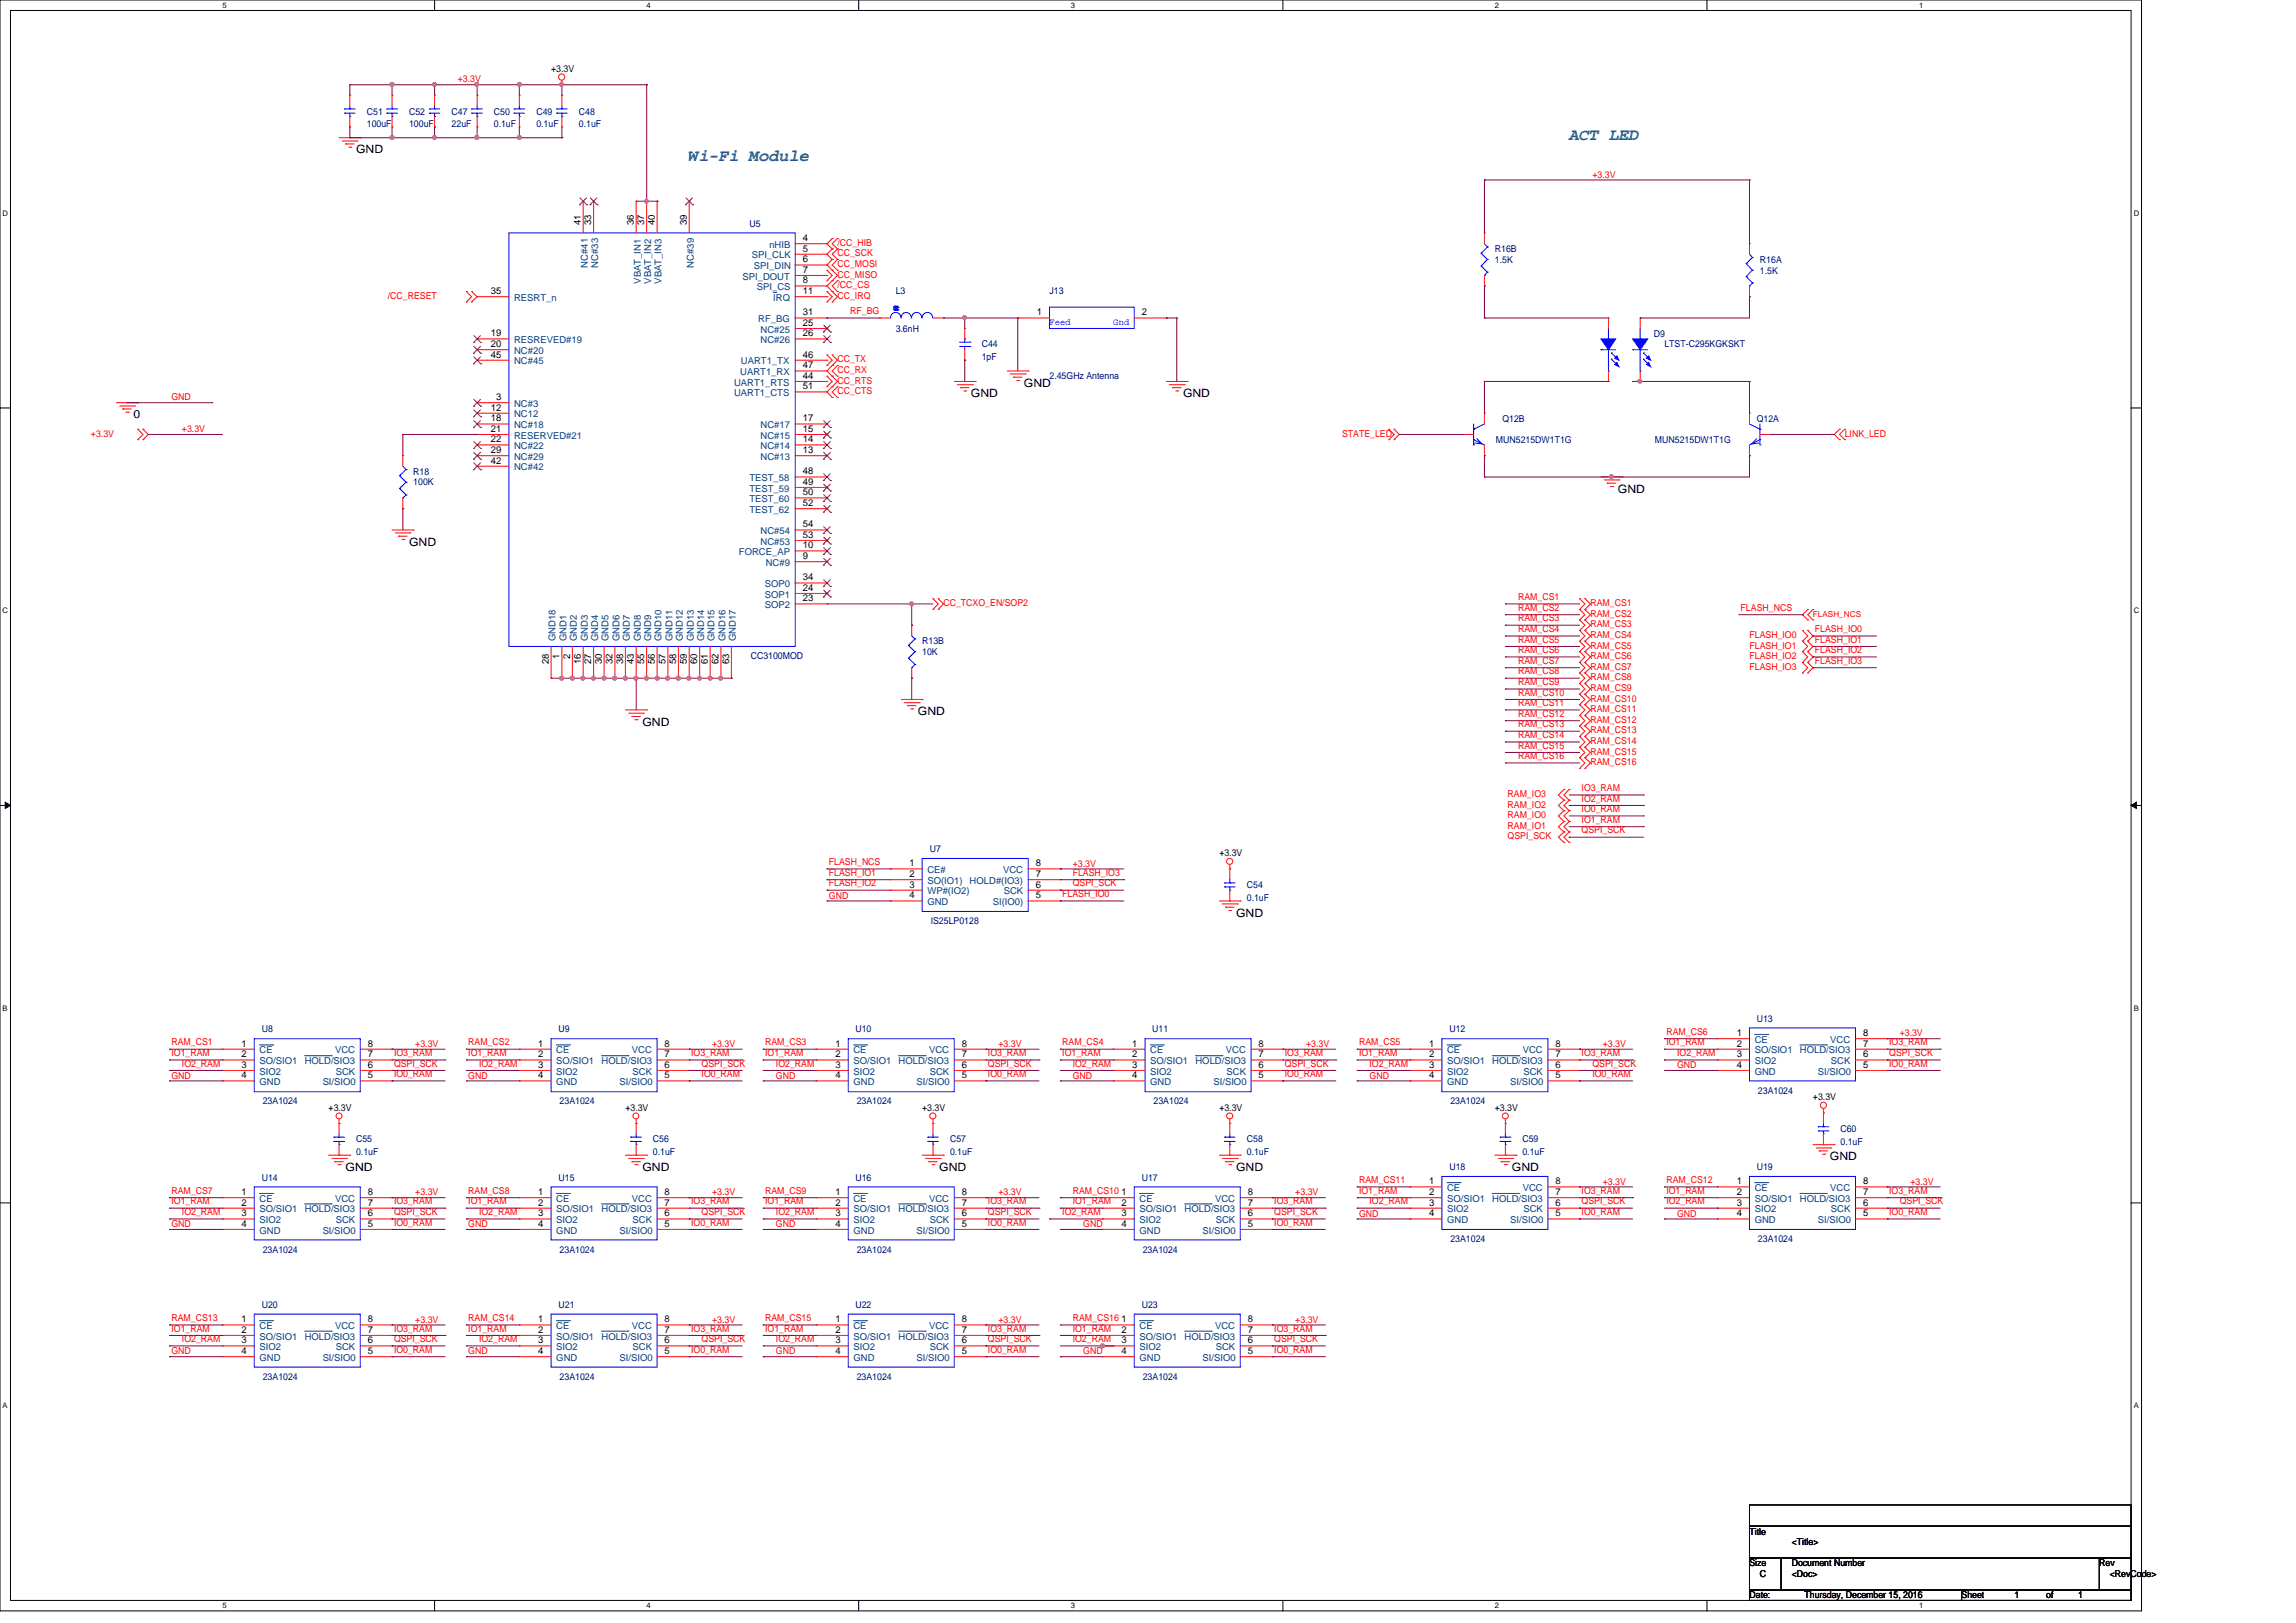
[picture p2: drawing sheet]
<svg xmlns="http://www.w3.org/2000/svg" width="297mm" height="210mm" viewBox="0 0 297 210" stroke-linecap="round" stroke-linejoin="round" font-family="sans-serif">
<defs><g id="words">
<g font-size="2.2" fill="#008040">
<text x="89.2" y="20.9">Wi-Fi Module</text>
<text x="203" y="18.1">ACT LED</text>
</g>
<g font-size="1.5">
<text x="46.1" y="19.8">GND</text>
<text x="125.6" y="51.4">GND</text>
<text x="132.5" y="50">GND</text>
<text x="153" y="51.4">GND</text>
<text x="17.3" y="54.1">0</text>
<text x="209.3" y="63.7">GND</text>
<text x="52.9" y="70.6">GND</text>
<text x="83.1" y="93.9">GND</text>
<text x="118.7" y="92.5">GND</text>
<text x="159.9" y="118.6">GND</text>
<text x="44.7" y="151.5">GND</text>
<text x="83.1" y="151.5">GND</text>
<text x="121.5" y="151.5">GND</text>
<text x="159.9" y="151.5">GND</text>
<text x="195.6" y="151.5">GND</text>
<text x="236.7" y="150.1">GND</text>
</g>
<g font-size="1.2" fill="#f00">
<text x="59.2" y="10.7">+3.3V</text>
<text x="206" y="23">+3.3V</text>
<text x="108.3" y="35.9">CC_MISO</text>
<text x="108.3" y="31.8">/CC_HIB</text>
<text x="108.3" y="33.2">CC_SCK</text>
<text x="108.3" y="34.5">CC_MOSI</text>
<text x="50.2" y="38.7">/CC_RESET</text>
<text x="108.3" y="37.3">/CC_CS</text>
<text x="108.3" y="38.7">CC_IRQ</text>
<text x="110" y="40.6">RF_BG</text>
<text x="108.3" y="46.9">CC_TX</text>
<text x="22.2" y="51.8">GND</text>
<text x="108.3" y="48.3">CC_RX</text>
<text x="108.3" y="49.7">CC_RTS</text>
<text x="108.3" y="51">CC_CTS</text>
<text x="11.8" y="56.5">+3.3V</text>
<text x="23.5" y="55.9">+3.3V</text>
<text x="173.6" y="56.5">STATE_LED</text>
<text x="238.6" y="56.5">LINK_LED</text>
<text x="196.4" y="77.6">RAM_CS1</text>
<text x="122" y="78.4">CC_TCXO_EN/SOP2</text>
<text x="196.4" y="79">RAM_CS2</text>
<text x="196.4" y="80.4">RAM_CS3</text>
<text x="196.4" y="81.8">RAM_CS4</text>
<text x="196.4" y="83.1">RAM_CS5</text>
<text x="205.7" y="78.4">RAM_CS1</text>
<text x="205.7" y="79.8">RAM_CS2</text>
<text x="205.7" y="81.2">RAM_CS3</text>
<text x="205.7" y="82.6">RAM_CS4</text>
<text x="205.7" y="83.9">RAM_CS5</text>
<text x="225.2" y="79">FLASH_NCS</text>
<text x="226.3" y="82.6">FLASH_IO0</text>
<text x="226.3" y="83.9">FLASH_IO1</text>
<text x="234.8" y="81.8">FLASH_IO0</text>
<text x="234.8" y="83.1">FLASH_IO1</text>
<text x="196.4" y="84.5">RAM_CS6</text>
<text x="196.4" y="85.9">RAM_CS7</text>
<text x="196.4" y="87.2">RAM_CS8</text>
<text x="196.4" y="88.6">RAM_CS9</text>
<text x="205.7" y="85.3">RAM_CS6</text>
<text x="205.7" y="86.7">RAM_CS7</text>
<text x="205.7" y="88.1">RAM_CS8</text>
<text x="205.7" y="89.4">RAM_CS9</text>
<text x="226.3" y="85.3">FLASH_IO2</text>
<text x="226.3" y="86.7">FLASH_IO3</text>
<text x="234.8" y="84.5">FLASH_IO2</text>
<text x="234.8" y="85.9">FLASH_IO3</text>
<text x="196.4" y="90">RAM_CS10</text>
<text x="196.4" y="91.4">RAM_CS11</text>
<text x="196.4" y="92.8">RAM_CS12</text>
<text x="196.4" y="94.1">RAM_CS13</text>
<text x="196.4" y="95.5">RAM_CS14</text>
<text x="205.7" y="90.8">RAM_CS10</text>
<text x="205.7" y="92.2">RAM_CS11</text>
<text x="205.7" y="93.5">RAM_CS12</text>
<text x="205.7" y="94.9">RAM_CS13</text>
<text x="196.4" y="96.9">RAM_CS15</text>
<text x="196.4" y="98.2">RAM_CS16</text>
<text x="205.7" y="96.3">RAM_CS14</text>
<text x="205.7" y="97.7">RAM_CS15</text>
<text x="205.7" y="99">RAM_CS16</text>
<text x="195" y="105.9">RAM_IO0</text>
<text x="195" y="107.2">RAM_IO1</text>
<text x="195" y="104.5">RAM_IO2</text>
<text x="195" y="103.1">RAM_IO3</text>
<text x="204.6" y="105.1">IO0_RAM</text>
<text x="204.6" y="106.5">IO1_RAM</text>
<text x="204.6" y="103.7">IO2_RAM</text>
<text x="204.6" y="102.4">IO3_RAM</text>
<text x="204.6" y="107.8">QSPI_SCK</text>
<text x="107.2" y="111.9">FLASH_NCS</text>
<text x="107.2" y="113.3">FLASH_IO1</text>
<text x="138.8" y="112.1">+3.3V</text>
<text x="138.8" y="113.3">FLASH_IO3</text>
<text x="195" y="108.6">QSPI_SCK</text>
<text x="107.2" y="116.3">GND</text>
<text x="107.2" y="114.7">FLASH_IO2</text>
<text x="137.4" y="116.1">FLASH_IO0</text>
<text x="138.8" y="114.7">QSPI_SCK</text>
<text x="22.2" y="135.3">RAM_CS1</text>
<text x="22.2" y="136.7">IO1_RAM</text>
<text x="51" y="136.7">IO3_RAM</text>
<text x="53.7" y="135.5">+3.3V</text>
<text x="60.6" y="135.3">RAM_CS2</text>
<text x="60.6" y="136.7">IO1_RAM</text>
<text x="89.4" y="136.7">IO3_RAM</text>
<text x="92.1" y="135.5">+3.3V</text>
<text x="99" y="135.3">RAM_CS3</text>
<text x="99" y="136.7">IO1_RAM</text>
<text x="127.8" y="136.7">IO3_RAM</text>
<text x="129.2" y="135.5">+3.3V</text>
<text x="137.4" y="135.3">RAM_CS4</text>
<text x="137.4" y="136.7">IO1_RAM</text>
<text x="166.2" y="136.7">IO3_RAM</text>
<text x="169" y="135.5">+3.3V</text>
<text x="175.8" y="135.3">RAM_CS5</text>
<text x="175.8" y="136.7">IO1_RAM</text>
<text x="204.6" y="136.7">IO3_RAM</text>
<text x="207.3" y="135.5">+3.3V</text>
<text x="215.6" y="133.9">RAM_CS6</text>
<text x="215.6" y="135.3">IO1_RAM</text>
<text x="217" y="136.7">IO2_RAM</text>
<text x="244.4" y="136.7">QSPI_SCK</text>
<text x="244.4" y="135.3">IO3_RAM</text>
<text x="245.7" y="134.1">+3.3V</text>
<text x="22.2" y="139.6">GND</text>
<text x="23.5" y="138">IO2_RAM</text>
<text x="51" y="138">QSPI_SCK</text>
<text x="51" y="139.4">IO0_RAM</text>
<text x="60.6" y="139.6">GND</text>
<text x="62" y="138">IO2_RAM</text>
<text x="90.8" y="138">QSPI_SCK</text>
<text x="90.8" y="139.4">IO0_RAM</text>
<text x="100.4" y="139.6">GND</text>
<text x="100.4" y="138">IO2_RAM</text>
<text x="127.8" y="138">QSPI_SCK</text>
<text x="127.8" y="139.4">IO0_RAM</text>
<text x="138.8" y="139.6">GND</text>
<text x="138.8" y="138">IO2_RAM</text>
<text x="166.2" y="138">QSPI_SCK</text>
<text x="166.2" y="139.4">IO0_RAM</text>
<text x="177.2" y="139.6">GND</text>
<text x="177.2" y="138">IO2_RAM</text>
<text x="206" y="138">QSPI_SCK</text>
<text x="206" y="139.4">IO0_RAM</text>
<text x="217" y="138.2">GND</text>
<text x="244.4" y="138">IO0_RAM</text>
<text x="22.2" y="154.5">RAM_CS7</text>
<text x="22.2" y="155.8">IO1_RAM</text>
<text x="51" y="155.8">IO3_RAM</text>
<text x="53.7" y="154.7">+3.3V</text>
<text x="60.6" y="154.5">RAM_CS8</text>
<text x="60.6" y="155.8">IO1_RAM</text>
<text x="89.4" y="155.8">IO3_RAM</text>
<text x="92.1" y="154.7">+3.3V</text>
<text x="99" y="154.5">RAM_CS9</text>
<text x="99" y="155.8">IO1_RAM</text>
<text x="127.8" y="155.8">IO3_RAM</text>
<text x="129.2" y="154.7">+3.3V</text>
<text x="138.8" y="154.5">RAM_CS10</text>
<text x="138.8" y="155.8">IO1_RAM</text>
<text x="164.8" y="155.8">IO3_RAM</text>
<text x="167.6" y="154.7">+3.3V</text>
<text x="175.8" y="153.1">RAM_CS11</text>
<text x="175.8" y="154.5">IO1_RAM</text>
<text x="177.2" y="155.8">IO2_RAM</text>
<text x="204.6" y="155.8">QSPI_SCK</text>
<text x="204.6" y="154.5">IO3_RAM</text>
<text x="207.3" y="153.3">+3.3V</text>
<text x="215.6" y="153.1">RAM_CS12</text>
<text x="215.6" y="154.5">IO1_RAM</text>
<text x="215.6" y="155.8">IO2_RAM</text>
<text x="244.4" y="154.5">IO3_RAM</text>
<text x="245.7" y="155.8">QSPI_SCK</text>
<text x="247.1" y="153.3">+3.3V</text>
<text x="22.2" y="158.8">GND</text>
<text x="23.5" y="157.2">IO2_RAM</text>
<text x="51" y="157.2">QSPI_SCK</text>
<text x="51" y="158.6">IO0_RAM</text>
<text x="60.6" y="158.8">GND</text>
<text x="62" y="157.2">IO2_RAM</text>
<text x="89.4" y="158.6">IO0_RAM</text>
<text x="90.8" y="157.2">QSPI_SCK</text>
<text x="100.4" y="158.8">GND</text>
<text x="100.4" y="157.2">IO2_RAM</text>
<text x="127.8" y="157.2">QSPI_SCK</text>
<text x="127.8" y="158.6">IO0_RAM</text>
<text x="137.4" y="157.2">IO2_RAM</text>
<text x="140.1" y="158.8">GND</text>
<text x="164.8" y="157.2">QSPI_SCK</text>
<text x="164.8" y="158.6">IO0_RAM</text>
<text x="175.8" y="157.4">GND</text>
<text x="204.6" y="157.2">IO0_RAM</text>
<text x="217" y="157.4">GND</text>
<text x="244.4" y="157.2">IO0_RAM</text>
<text x="22.2" y="172.3">IO1_RAM</text>
<text x="22.2" y="170.9">RAM_CS13</text>
<text x="23.5" y="173.7">IO2_RAM</text>
<text x="51" y="173.7">QSPI_SCK</text>
<text x="51" y="172.3">IO3_RAM</text>
<text x="53.7" y="171.2">+3.3V</text>
<text x="60.6" y="170.9">RAM_CS14</text>
<text x="60.6" y="172.3">IO1_RAM</text>
<text x="62" y="173.7">IO2_RAM</text>
<text x="89.4" y="172.3">IO3_RAM</text>
<text x="90.8" y="173.7">QSPI_SCK</text>
<text x="92.1" y="171.2">+3.3V</text>
<text x="99" y="172.3">IO1_RAM</text>
<text x="99" y="170.9">RAM_CS15</text>
<text x="100.4" y="173.7">IO2_RAM</text>
<text x="127.8" y="173.7">QSPI_SCK</text>
<text x="127.8" y="172.3">IO3_RAM</text>
<text x="129.2" y="171.2">+3.3V</text>
<text x="138.8" y="170.9">RAM_CS16</text>
<text x="138.8" y="172.3">IO1_RAM</text>
<text x="138.8" y="173.7">IO2_RAM</text>
<text x="164.8" y="173.7">QSPI_SCK</text>
<text x="164.8" y="172.3">IO3_RAM</text>
<text x="167.6" y="171.2">+3.3V</text>
<text x="22.2" y="175.3">GND</text>
<text x="51" y="175">IO0_RAM</text>
<text x="60.6" y="175.3">GND</text>
<text x="89.4" y="175">IO0_RAM</text>
<text x="100.4" y="175.3">GND</text>
<text x="127.8" y="175">IO0_RAM</text>
<text x="140.1" y="175.3">GND</text>
<text x="164.8" y="175">IO0_RAM</text>
</g>
<g font-size="1.2">
<text x="71.3" y="9.3">+3.3V</text>
<text x="75.1" y="29.2" transform="rotate(-90 75.1 29.2)">41</text>
<text x="76.5" y="29.2" transform="rotate(-90 76.5 29.2)">33</text>
<text x="82" y="29.2" transform="rotate(-90 82 29.2)">36</text>
<text x="83.3" y="29.2" transform="rotate(-90 83.3 29.2)">37</text>
<text x="84.7" y="29.2" transform="rotate(-90 84.7 29.2)">40</text>
<text x="88.8" y="29.2" transform="rotate(-90 88.8 29.2)">39</text>
<text x="103.8" y="31.2">4</text>
<text x="103.8" y="32.6">5</text>
<text x="103.8" y="34">6</text>
<text x="103.8" y="35.3">7</text>
<text x="63.5" y="38.1">35</text>
<text x="103.8" y="36.7">8</text>
<text x="103.8" y="38.1">11</text>
<text x="103.8" y="40.8">31</text>
<text x="134.1" y="40.8">1</text>
<text x="147.7" y="40.8">2</text>
<text x="63.5" y="43.5">19</text>
<text x="63.5" y="44.9">20</text>
<text x="63.5" y="46.3">45</text>
<text x="103.8" y="42.2">25</text>
<text x="103.8" y="43.5">26</text>
<text x="103.8" y="46.3">46</text>
<text x="103.8" y="47.7">47</text>
<text x="63.5" y="53.1">12</text>
<text x="64.2" y="51.8">3</text>
<text x="103.8" y="49">44</text>
<text x="103.8" y="50.4">51</text>
<text x="63.5" y="54.5">18</text>
<text x="63.5" y="55.9">21</text>
<text x="63.5" y="57.2">22</text>
<text x="63.5" y="58.6">29</text>
<text x="63.5" y="60">42</text>
<text x="103.8" y="54.5">17</text>
<text x="103.8" y="55.9">15</text>
<text x="103.8" y="57.2">14</text>
<text x="103.8" y="58.6">13</text>
<text x="103.8" y="61.4">48</text>
<text x="103.8" y="62.7">49</text>
<text x="103.8" y="64.1">50</text>
<text x="103.8" y="65.5">52</text>
<text x="103.8" y="69.6">53</text>
<text x="103.8" y="68.2">54</text>
<text x="103.8" y="71">10</text>
<text x="103.8" y="72.3">9</text>
<text x="103.8" y="75.1">34</text>
<text x="103.8" y="76.5">24</text>
<text x="103.8" y="77.8">23</text>
<text x="71" y="86" transform="rotate(-90 71 86)">28</text>
<text x="72.4" y="85.3" transform="rotate(-90 72.4 85.3)">1</text>
<text x="73.7" y="85.3" transform="rotate(-90 73.7 85.3)">2</text>
<text x="75.1" y="86" transform="rotate(-90 75.1 86)">16</text>
<text x="76.5" y="86" transform="rotate(-90 76.5 86)">27</text>
<text x="77.8" y="86" transform="rotate(-90 77.8 86)">30</text>
<text x="79.2" y="86" transform="rotate(-90 79.2 86)">32</text>
<text x="80.6" y="86" transform="rotate(-90 80.6 86)">38</text>
<text x="82" y="86" transform="rotate(-90 82 86)">43</text>
<text x="83.3" y="86" transform="rotate(-90 83.3 86)">55</text>
<text x="84.7" y="86" transform="rotate(-90 84.7 86)">56</text>
<text x="86.1" y="86" transform="rotate(-90 86.1 86)">57</text>
<text x="87.5" y="86" transform="rotate(-90 87.5 86)">58</text>
<text x="88.8" y="86" transform="rotate(-90 88.8 86)">59</text>
<text x="90.2" y="86" transform="rotate(-90 90.2 86)">60</text>
<text x="91.6" y="86" transform="rotate(-90 91.6 86)">61</text>
<text x="93" y="86" transform="rotate(-90 93 86)">62</text>
<text x="94.3" y="86" transform="rotate(-90 94.3 86)">63</text>
<text x="117.6" y="112.1">1</text>
<text x="117.6" y="113.5">2</text>
<text x="134" y="112.1">8</text>
<text x="134" y="113.5">7</text>
<text x="157.7" y="110.8">+3.3V</text>
<text x="117.6" y="114.9">3</text>
<text x="117.6" y="116.2">4</text>
<text x="134" y="114.9">6</text>
<text x="134" y="116.2">5</text>
<text x="31.2" y="135.4">1</text>
<text x="31.2" y="136.8">2</text>
<text x="47.6" y="135.4">8</text>
<text x="47.6" y="136.8">7</text>
<text x="69.6" y="135.4">1</text>
<text x="69.6" y="136.8">2</text>
<text x="86" y="135.4">8</text>
<text x="86" y="136.8">7</text>
<text x="108.1" y="135.4">1</text>
<text x="108.1" y="136.8">2</text>
<text x="124.4" y="135.4">8</text>
<text x="124.4" y="136.8">7</text>
<text x="146.5" y="135.4">1</text>
<text x="146.5" y="136.8">2</text>
<text x="162.8" y="135.4">8</text>
<text x="162.8" y="136.8">7</text>
<text x="184.9" y="135.4">1</text>
<text x="184.9" y="136.8">2</text>
<text x="201.2" y="135.4">8</text>
<text x="201.2" y="136.8">7</text>
<text x="224.7" y="134.1">1</text>
<text x="224.7" y="135.4">2</text>
<text x="224.7" y="136.8">3</text>
<text x="241" y="134.1">8</text>
<text x="241" y="135.4">7</text>
<text x="241" y="136.8">6</text>
<text x="31.2" y="138.2">3</text>
<text x="31.2" y="139.5">4</text>
<text x="42.5" y="143.7">+3.3V</text>
<text x="47.6" y="138.2">6</text>
<text x="47.6" y="139.5">5</text>
<text x="69.6" y="138.2">3</text>
<text x="69.6" y="139.5">4</text>
<text x="80.9" y="143.7">+3.3V</text>
<text x="86" y="138.2">6</text>
<text x="86" y="139.5">5</text>
<text x="108.1" y="138.2">3</text>
<text x="108.1" y="139.5">4</text>
<text x="119.3" y="143.7">+3.3V</text>
<text x="124.4" y="138.2">6</text>
<text x="124.4" y="139.5">5</text>
<text x="146.5" y="138.2">3</text>
<text x="146.5" y="139.5">4</text>
<text x="157.7" y="143.7">+3.3V</text>
<text x="162.8" y="138.2">6</text>
<text x="162.8" y="139.5">5</text>
<text x="184.9" y="138.2">3</text>
<text x="184.9" y="139.5">4</text>
<text x="193.4" y="143.7">+3.3V</text>
<text x="201.2" y="138.2">6</text>
<text x="201.2" y="139.5">5</text>
<text x="224.7" y="138.2">4</text>
<text x="234.5" y="142.4">+3.3V</text>
<text x="241" y="138.2">5</text>
<text x="31.2" y="154.6">1</text>
<text x="31.2" y="156">2</text>
<text x="47.6" y="154.6">8</text>
<text x="47.6" y="156">7</text>
<text x="69.6" y="154.6">1</text>
<text x="69.6" y="156">2</text>
<text x="86" y="154.6">8</text>
<text x="86" y="156">7</text>
<text x="108.1" y="154.6">1</text>
<text x="108.1" y="156">2</text>
<text x="124.4" y="154.6">8</text>
<text x="124.4" y="156">7</text>
<text x="145.1" y="154.6">1</text>
<text x="145.1" y="156">2</text>
<text x="161.4" y="154.6">8</text>
<text x="161.4" y="156">7</text>
<text x="184.9" y="153.2">1</text>
<text x="184.9" y="154.6">2</text>
<text x="184.9" y="156">3</text>
<text x="201.2" y="153.2">8</text>
<text x="201.2" y="154.6">7</text>
<text x="201.2" y="156">6</text>
<text x="224.7" y="153.2">1</text>
<text x="224.7" y="154.6">2</text>
<text x="224.7" y="156">3</text>
<text x="241" y="153.2">8</text>
<text x="241" y="154.6">7</text>
<text x="241" y="156">6</text>
<text x="31.2" y="157.4">3</text>
<text x="31.2" y="158.8">4</text>
<text x="47.6" y="157.4">6</text>
<text x="47.6" y="158.8">5</text>
<text x="69.6" y="157.4">3</text>
<text x="69.6" y="158.8">4</text>
<text x="86" y="157.4">6</text>
<text x="86" y="158.8">5</text>
<text x="108.1" y="157.4">3</text>
<text x="108.1" y="158.8">4</text>
<text x="124.4" y="157.4">6</text>
<text x="124.4" y="158.8">5</text>
<text x="145.1" y="157.4">3</text>
<text x="145.1" y="158.8">4</text>
<text x="161.4" y="157.4">6</text>
<text x="161.4" y="158.8">5</text>
<text x="184.9" y="157.4">4</text>
<text x="201.2" y="157.4">5</text>
<text x="224.7" y="157.4">4</text>
<text x="241" y="157.4">5</text>
<text x="31.2" y="171.1">1</text>
<text x="31.2" y="172.5">2</text>
<text x="31.2" y="173.8">3</text>
<text x="47.6" y="171.1">8</text>
<text x="47.6" y="172.5">7</text>
<text x="47.6" y="173.8">6</text>
<text x="69.6" y="171.1">1</text>
<text x="69.6" y="172.5">2</text>
<text x="69.6" y="173.8">3</text>
<text x="86" y="171.1">8</text>
<text x="86" y="172.5">7</text>
<text x="86" y="173.8">6</text>
<text x="108.1" y="171.1">1</text>
<text x="108.1" y="172.5">2</text>
<text x="108.1" y="173.8">3</text>
<text x="124.4" y="171.1">8</text>
<text x="124.4" y="172.5">7</text>
<text x="124.4" y="173.8">6</text>
<text x="145.1" y="171.1">1</text>
<text x="145.1" y="172.5">2</text>
<text x="145.1" y="173.8">3</text>
<text x="161.4" y="171.1">8</text>
<text x="161.4" y="172.5">7</text>
<text x="161.4" y="173.8">6</text>
<text x="31.2" y="175.2">4</text>
<text x="47.6" y="175.2">5</text>
<text x="69.6" y="175.2">4</text>
<text x="86" y="175.2">5</text>
<text x="108.1" y="175.2">4</text>
<text x="124.4" y="175.2">5</text>
<text x="145.1" y="175.2">4</text>
<text x="161.4" y="175.2">5</text>
<text x="226.3" y="198.6">Title</text>
<text x="226.3" y="202.7">Size</text>
<text x="231.8" y="202.7">Document Number</text>
<text x="231.8" y="200">&lt;Title&gt;</text>
<text x="271.6" y="202.7">Rev</text>
<text x="226.3" y="206.8">Date:</text>
<text x="227.7" y="204.1">C</text>
<text x="231.8" y="204.1">&lt;Doc&gt;</text>
<text x="233.4" y="206.8">Thursday, December 15, 2016</text>
<text x="253.7" y="206.8">Sheet</text>
<text x="260.6" y="206.8">1</text>
<text x="264.7" y="206.8">of</text>
<text x="268.8" y="206.8">1</text>
<text x="272.9" y="204.1">&lt;RevCode&gt;</text>
</g>
<g font-size="1.2" fill="#000080">
<text x="47.5" y="14.8">C51</text>
<text x="47.5" y="16.4">100uF</text>
<text x="52.9" y="14.8">C52</text>
<text x="52.9" y="16.4">100uF</text>
<text x="58.4" y="14.8">C47</text>
<text x="58.4" y="16.4">22uF</text>
<text x="63.9" y="14.8">C50</text>
<text x="63.9" y="16.4">0.1uF</text>
<text x="69.4" y="14.8">C49</text>
<text x="69.4" y="16.4">0.1uF</text>
<text x="74.9" y="14.8">C48</text>
<text x="74.9" y="16.4">0.1uF</text>
<text x="96.9" y="29.3">U5</text>
<text x="193.4" y="32.6">R16B</text>
<text x="193.4" y="34">1.5K</text>
<text x="227.7" y="34">R16A</text>
<text x="227.7" y="35.4">1.5K</text>
<text x="115.9" y="38.1">L3</text>
<text x="135.8" y="38.1">J13</text>
<text x="115.9" y="42.9">3.6nH</text>
<text x="127" y="45">C44</text>
<text x="127" y="46.6">1pF</text>
<text x="214" y="43.6">D9</text>
<text x="215.3" y="45">LTST-C295KGKSKT</text>
<text x="135.8" y="49.1">2.45GHz Antenna</text>
<text x="193.5" y="57.3">MUN5215DW1T1G</text>
<text x="194.4" y="54.6">Q12B</text>
<text x="214.1" y="57.3">MUN5215DW1T1G</text>
<text x="227.2" y="54.6">Q12A</text>
<text x="53.5" y="61.4">R18</text>
<text x="53.5" y="62.8">100K</text>
<text x="119.3" y="83.4">R13B</text>
<text x="97.1" y="85.3">CC3100MOD</text>
<text x="119.3" y="84.8">10K</text>
<text x="120.3" y="110.3">U7</text>
<text x="120.4" y="119.6">IS25LP0128</text>
<text x="161.3" y="114.9">C54</text>
<text x="161.3" y="116.6">0.1uF</text>
<text x="33.9" y="133.6">U8</text>
<text x="72.3" y="133.6">U9</text>
<text x="110.7" y="133.6">U10</text>
<text x="149.1" y="133.6">U11</text>
<text x="187.5" y="133.6">U12</text>
<text x="227.2" y="132.2">U13</text>
<text x="34" y="142.9">23A1024</text>
<text x="72.4" y="142.9">23A1024</text>
<text x="110.8" y="142.9">23A1024</text>
<text x="149.2" y="142.9">23A1024</text>
<text x="187.6" y="142.9">23A1024</text>
<text x="227.4" y="141.5">23A1024</text>
<text x="46.1" y="147.8">C55</text>
<text x="46.1" y="149.5">0.1uF</text>
<text x="84.5" y="147.8">C56</text>
<text x="84.5" y="149.5">0.1uF</text>
<text x="122.9" y="147.8">C57</text>
<text x="122.9" y="149.5">0.1uF</text>
<text x="161.3" y="147.8">C58</text>
<text x="161.3" y="149.5">0.1uF</text>
<text x="196.9" y="147.8">C59</text>
<text x="196.9" y="149.5">0.1uF</text>
<text x="238.1" y="146.5">C60</text>
<text x="238.1" y="148.1">0.1uF</text>
<text x="33.9" y="152.8">U14</text>
<text x="72.3" y="152.8">U15</text>
<text x="110.7" y="152.8">U16</text>
<text x="147.7" y="152.8">U17</text>
<text x="187.5" y="151.4">U18</text>
<text x="227.2" y="151.4">U19</text>
<text x="187.6" y="160.7">23A1024</text>
<text x="227.4" y="160.7">23A1024</text>
<text x="34" y="162.1">23A1024</text>
<text x="72.4" y="162.1">23A1024</text>
<text x="110.8" y="162.1">23A1024</text>
<text x="147.8" y="162.1">23A1024</text>
<text x="33.9" y="169.2">U20</text>
<text x="72.3" y="169.2">U21</text>
<text x="110.7" y="169.2">U22</text>
<text x="147.7" y="169.2">U23</text>
<text x="34" y="178.6">23A1024</text>
<text x="72.4" y="178.6">23A1024</text>
<text x="110.8" y="178.6">23A1024</text>
<text x="147.8" y="178.6">23A1024</text>
</g>
<g font-size="1.2" fill="#004080">
<text x="76" y="34.6" transform="rotate(-90 76 34.6)">NC#41</text>
<text x="77.4" y="34.6" transform="rotate(-90 77.4 34.6)">NC#33</text>
<text x="89.7" y="34.6" transform="rotate(-90 89.7 34.6)">NC#39</text>
<text x="97.2" y="33.4">SPI_CLK</text>
<text x="97.5" y="34.8">SPI_DIN</text>
<text x="99.5" y="32.1">nHIB</text>
<text x="66.5" y="38.9">RESRT_n</text>
<text x="82.9" y="36.7" transform="rotate(-90 82.9 36.7)">VBAT_IN1</text>
<text x="84.2" y="36.7" transform="rotate(-90 84.2 36.7)">VBAT_IN2</text>
<text x="85.6" y="36.7" transform="rotate(-90 85.6 36.7)">VBAT_IN3</text>
<text x="96.1" y="36.2">SPI_DOUT</text>
<text x="97.9" y="37.5">SPI_CS</text>
<text x="98.1" y="41.7">RF_BG</text>
<text x="100" y="38.9">IRQ</text>
<text x="66.5" y="44.4">RESREVED#19</text>
<text x="66.5" y="45.8">NC#20</text>
<text x="66.5" y="47.2">NC#45</text>
<text x="95.8" y="47.2">UART1_TX</text>
<text x="98.4" y="43.1">NC#25</text>
<text x="98.4" y="44.4">NC#26</text>
<text x="66.5" y="52.7">NC#3</text>
<text x="95" y="49.9">UART1_RTS</text>
<text x="95" y="51.3">UART1_CTS</text>
<text x="95.8" y="48.6">UART1_RX</text>
<text x="66.5" y="54">NC12</text>
<text x="66.5" y="55.4">NC#18</text>
<text x="66.5" y="56.8">RESERVED#21</text>
<text x="66.5" y="58.1">NC#22</text>
<text x="66.5" y="59.5">NC#29</text>
<text x="98.4" y="55.4">NC#17</text>
<text x="98.4" y="56.8">NC#15</text>
<text x="98.4" y="58.1">NC#14</text>
<text x="98.4" y="59.5">NC#13</text>
<text x="66.5" y="60.9">NC#42</text>
<text x="96.9" y="62.3">TEST_58</text>
<text x="96.9" y="63.6">TEST_59</text>
<text x="96.9" y="65">TEST_60</text>
<text x="95.6" y="71.8">FORCE_AP</text>
<text x="96.9" y="66.4">TEST_62</text>
<text x="98.4" y="70.5">NC#53</text>
<text x="98.4" y="69.1">NC#54</text>
<text x="98.9" y="76">SOP0</text>
<text x="98.9" y="77.3">SOP1</text>
<text x="99.1" y="73.2">NC#9</text>
<text x="71.9" y="83" transform="rotate(-90 71.9 83)">GND18</text>
<text x="73.3" y="83" transform="rotate(-90 73.3 83)">GND1</text>
<text x="74.6" y="83" transform="rotate(-90 74.6 83)">GND2</text>
<text x="76" y="83" transform="rotate(-90 76 83)">GND3</text>
<text x="77.4" y="83" transform="rotate(-90 77.4 83)">GND4</text>
<text x="78.7" y="83" transform="rotate(-90 78.7 83)">GND5</text>
<text x="80.1" y="83" transform="rotate(-90 80.1 83)">GND6</text>
<text x="81.5" y="83" transform="rotate(-90 81.5 83)">GND7</text>
<text x="82.9" y="83" transform="rotate(-90 82.9 83)">GND8</text>
<text x="84.2" y="83" transform="rotate(-90 84.2 83)">GND9</text>
<text x="85.6" y="83" transform="rotate(-90 85.6 83)">GND10</text>
<text x="87" y="83" transform="rotate(-90 87 83)">GND11</text>
<text x="88.3" y="83" transform="rotate(-90 88.3 83)">GND12</text>
<text x="89.7" y="83" transform="rotate(-90 89.7 83)">GND13</text>
<text x="91.1" y="83" transform="rotate(-90 91.1 83)">GND14</text>
<text x="92.4" y="83" transform="rotate(-90 92.4 83)">GND15</text>
<text x="93.8" y="83" transform="rotate(-90 93.8 83)">GND16</text>
<text x="95.2" y="83" transform="rotate(-90 95.2 83)">GND17</text>
<text x="98.9" y="78.7">SOP2</text>
<text x="120" y="113">CE#</text>
<text x="129.8" y="113">VCC</text>
<text x="120" y="114.4">SO(IO1)</text>
<text x="120" y="115.7">WP#(IO2)</text>
<text x="120" y="117.1">GND</text>
<text x="125.4" y="114.4">HOLD#(IO3)</text>
<text x="128.4" y="117.1">SI(IO0)</text>
<text x="129.8" y="115.7">SCK</text>
<text x="33.6" y="136.3">CE</text>
<text x="33.6" y="137.7">SO/SIO1</text>
<text x="39.4" y="137.7">HOLD/SIO3</text>
<text x="43.3" y="136.3">VCC</text>
<text x="72" y="136.3">CE</text>
<text x="72" y="137.7">SO/SIO1</text>
<text x="77.8" y="137.7">HOLD/SIO3</text>
<text x="81.7" y="136.3">VCC</text>
<text x="110.4" y="136.3">CE</text>
<text x="110.4" y="137.7">SO/SIO1</text>
<text x="116.2" y="137.7">HOLD/SIO3</text>
<text x="120.2" y="136.3">VCC</text>
<text x="148.8" y="136.3">CE</text>
<text x="148.8" y="137.7">SO/SIO1</text>
<text x="154.6" y="137.7">HOLD/SIO3</text>
<text x="158.6" y="136.3">VCC</text>
<text x="187.2" y="136.3">CE</text>
<text x="187.2" y="137.7">SO/SIO1</text>
<text x="193" y="137.7">HOLD/SIO3</text>
<text x="197" y="136.3">VCC</text>
<text x="227" y="135">CE</text>
<text x="227" y="136.3">SO/SIO1</text>
<text x="227" y="137.7">SIO2</text>
<text x="232.8" y="136.3">HOLD/SIO3</text>
<text x="236.8" y="135">VCC</text>
<text x="236.9" y="137.7">SCK</text>
<text x="33.6" y="139.1">SIO2</text>
<text x="33.6" y="140.4">GND</text>
<text x="41.7" y="140.4">SI/SIO0</text>
<text x="43.4" y="139.1">SCK</text>
<text x="72" y="139.1">SIO2</text>
<text x="72" y="140.4">GND</text>
<text x="80.1" y="140.4">SI/SIO0</text>
<text x="81.8" y="139.1">SCK</text>
<text x="110.4" y="139.1">SIO2</text>
<text x="110.4" y="140.4">GND</text>
<text x="118.6" y="140.4">SI/SIO0</text>
<text x="120.3" y="139.1">SCK</text>
<text x="148.8" y="139.1">SIO2</text>
<text x="148.8" y="140.4">GND</text>
<text x="157" y="140.4">SI/SIO0</text>
<text x="158.7" y="139.1">SCK</text>
<text x="187.2" y="139.1">SIO2</text>
<text x="187.2" y="140.4">GND</text>
<text x="195.4" y="140.4">SI/SIO0</text>
<text x="197.1" y="139.1">SCK</text>
<text x="227" y="139.1">GND</text>
<text x="235.2" y="139.1">SI/SIO0</text>
<text x="33.6" y="155.5">CE</text>
<text x="43.3" y="155.5">VCC</text>
<text x="72" y="155.5">CE</text>
<text x="81.7" y="155.5">VCC</text>
<text x="110.4" y="155.5">CE</text>
<text x="120.2" y="155.5">VCC</text>
<text x="147.4" y="155.5">CE</text>
<text x="157.2" y="155.5">VCC</text>
<text x="187.2" y="154.1">CE</text>
<text x="187.2" y="155.5">SO/SIO1</text>
<text x="193" y="155.5">HOLD/SIO3</text>
<text x="197" y="154.1">VCC</text>
<text x="227" y="154.1">CE</text>
<text x="227" y="155.5">SO/SIO1</text>
<text x="232.8" y="155.5">HOLD/SIO3</text>
<text x="236.8" y="154.1">VCC</text>
<text x="33.6" y="156.9">SO/SIO1</text>
<text x="33.6" y="158.3">SIO2</text>
<text x="33.6" y="159.6">GND</text>
<text x="39.4" y="156.9">HOLD/SIO3</text>
<text x="41.7" y="159.6">SI/SIO0</text>
<text x="43.4" y="158.3">SCK</text>
<text x="72" y="156.9">SO/SIO1</text>
<text x="72" y="158.3">SIO2</text>
<text x="72" y="159.6">GND</text>
<text x="77.8" y="156.9">HOLD/SIO3</text>
<text x="80.1" y="159.6">SI/SIO0</text>
<text x="81.8" y="158.3">SCK</text>
<text x="110.4" y="156.9">SO/SIO1</text>
<text x="110.4" y="158.3">SIO2</text>
<text x="110.4" y="159.6">GND</text>
<text x="116.2" y="156.9">HOLD/SIO3</text>
<text x="118.6" y="159.6">SI/SIO0</text>
<text x="120.3" y="158.3">SCK</text>
<text x="147.4" y="156.9">SO/SIO1</text>
<text x="147.4" y="158.3">SIO2</text>
<text x="147.4" y="159.6">GND</text>
<text x="153.2" y="156.9">HOLD/SIO3</text>
<text x="155.6" y="159.6">SI/SIO0</text>
<text x="157.3" y="158.3">SCK</text>
<text x="187.2" y="156.9">SIO2</text>
<text x="187.2" y="158.3">GND</text>
<text x="195.4" y="158.3">SI/SIO0</text>
<text x="197.1" y="156.9">SCK</text>
<text x="227" y="156.9">SIO2</text>
<text x="227" y="158.3">GND</text>
<text x="235.2" y="158.3">SI/SIO0</text>
<text x="236.9" y="156.9">SCK</text>
<text x="33.6" y="172">CE</text>
<text x="33.6" y="173.4">SO/SIO1</text>
<text x="39.4" y="173.4">HOLD/SIO3</text>
<text x="43.3" y="172">VCC</text>
<text x="72" y="172">CE</text>
<text x="72" y="173.4">SO/SIO1</text>
<text x="77.8" y="173.4">HOLD/SIO3</text>
<text x="81.7" y="172">VCC</text>
<text x="110.4" y="172">CE</text>
<text x="110.4" y="173.4">SO/SIO1</text>
<text x="116.2" y="173.4">HOLD/SIO3</text>
<text x="120.2" y="172">VCC</text>
<text x="147.4" y="172">CE</text>
<text x="147.4" y="173.4">SO/SIO1</text>
<text x="153.2" y="173.4">HOLD/SIO3</text>
<text x="157.2" y="172">VCC</text>
<text x="33.6" y="174.7">SIO2</text>
<text x="33.6" y="176.1">GND</text>
<text x="41.7" y="176.1">SI/SIO0</text>
<text x="43.4" y="174.7">SCK</text>
<text x="72" y="174.7">SIO2</text>
<text x="72" y="176.1">GND</text>
<text x="80.1" y="176.1">SI/SIO0</text>
<text x="81.8" y="174.7">SCK</text>
<text x="110.4" y="174.7">SIO2</text>
<text x="110.4" y="176.1">GND</text>
<text x="118.6" y="176.1">SI/SIO0</text>
<text x="120.3" y="174.7">SCK</text>
<text x="147.4" y="174.7">SIO2</text>
<text x="147.4" y="176.1">GND</text>
<text x="155.6" y="176.1">SI/SIO0</text>
<text x="157.3" y="174.7">SCK</text>
</g>
<g font-size="1.2" fill="#00f">
<text x="135.8" y="42.1">Feed</text>
<text x="144" y="42.1">Gnd</text>
</g>
<text font-size="1.1" fill="#f00" x="234.5" y="79.8">FLASH_NCS</text>
<g font-size="1">
<text x="28.8" y="1">5</text>
<text x="83.7" y="1">4</text>
<text x="138.5" y="1">3</text>
<text x="193.4" y="1">2</text>
<text x="248.2" y="1">1</text>
<text x=".3" y="27.9">D</text>
<text x="276" y="27.9">D</text>
<text x=".3" y="79.4">C</text>
<text x="276" y="79.4">C</text>
<text x=".3" y="130.8">B</text>
<text x="276" y="130.8">B</text>
<text x=".3" y="182.2">A</text>
<text x="276" y="182.2">A</text>
<text x="28.8" y="208.1">5</text>
<text x="83.7" y="208.1">4</text>
<text x="138.5" y="208.1">3</text>
<text x="193.4" y="208.1">2</text>
<text x="248.2" y="208.1">1</text>
</g>
</g></defs>
<g fill="none" stroke="#000" stroke-width=".13">
<path d="M0 0h277v208.4h-277zM1.4 1.4h274.3v205.7h-274.3zM56.2 0v1.4M111.1 0v1.4M165.9 0v1.4M220.8 0v1.4M0 52.8h1.4M275.7 52.8h1.3M0 104.2h1.4M275.7 104.2h1.3M0 155.7h1.4M275.7 155.7h1.3"/>
<path d="M226.3 194.7h49.4v2.8h-49.4zM226.3 197.5h49.4v4.1h-49.4zM56.2 207.1v1.3M111.1 207.1v1.3M165.9 207.1v1.3M220.8 207.1v1.3M226.3 201.6h4.1v4.1h-4.1zM226.3 205.7h27.4v1.4h-27.4zM230.4 201.6h41.2v4.1h-41.2zM253.7 205.7h22v1.4h-22zM271.6 201.6h4.1v4.1h-4.1z"/>
</g>
<path d="M.7 103.8l.7 .4-.7 .4zM275.7 104.2l.7-.4v.8z" fill="#000" stroke="#000" stroke-width=".13"/>
<g fill="none" stroke="#f00" stroke-width=".13">
<path d="M43.9 17.8h2.7M44.3 18.2h1.9M44.7 18.6h.1M44.7 18.6h1.1M45.1 19h.3M45.3 12.3h.1M45.3 16.4h.1M45.3 12.3v1.4M45.3 15.1v1.3M45.4 19h.1M46.2 18.2h.1M46.6 17.8h.1"/>
<path d="M50.7 12.3h.1M50.7 16.4h.1M50.7 12.3v1.4M50.7 15.1v1.3M56.2 12.3h.1M56.2 16.4h.1M56.2 12.3v1.4M56.2 15.1v1.3M61.7 12.3h.1M61.7 16.4h.1M61.7 12.3v1.4M61.7 15.1v1.3"/>
<path d="M67.2 12.3h.1M67.2 16.4h.1M67.2 12.3v1.4M67.2 15.1v1.3M72.7 11h.1M72.7 12.3h.1M72.7 16.4h.1M72.7 10.4v.6M72.7 12.3v1.4M72.7 15.1v1.3M60.3 37.7h.1M60.3 39.1h.1"/>
<path d="M60.3 37.7l.7 .7-.7 .7M61 39.1h.1M61 37.7h.1M61 37.7l.7 .7M61.7 38.4h.1M61.7 38.4l-.7 .7M61.7 38.4h4.1M75.4 26h.1M75.4 26v4.1M76.8 26h.1M76.8 26v4.1M82.3 26h.1"/>
<path d="M82.3 26v4.1M83.7 26h.1M83.7 26v4.1M85 26h.1M85 26v4.1M89.2 26h.1M89.2 26v4.1M102.9 31.5h4.1M102.9 32.9h4.1M102.9 34.3h4.1M102.9 35.6h4.1M102.9 37h4.1"/>
<path d="M102.9 38.4h4.1M107 36.3h.1M107 35h.1M107 39.1h.1M107 37.7h.1M107 31.5h.1M107 32.9h.1M107 34.3h.1M107 35.6h.1M107 37h.1M107 38.4h.1M107 34.3l1.3 1.3-1.3 1.4"/>
<path d="M107 35l.7 .6-.7 .7M107 31.5l.7 .7M107 32.9l.7 .7M107 37l.7 .7M107 37.7l.7 .7-.7 .7M107.7 36.3h.1M107.7 35h.1M107.7 30.9h.1M107.7 32.2h.1M107.7 33.6h.1M107.7 37.7h.1M107.7 39.1h.1"/>
<path d="M107.7 30.9l-.7 .6M107.7 32.2l-.7 .7M107.7 33.6l-.7 .7M107.7 37.7l.6 .7-.6 .7M108.3 32.2h.1M108.3 30.9h.1M108.3 33.6h.1M108.3 35h.1M108.3 37.7h.1M108.3 36.3h.1M108.3 30.9l-.6 .6 .6 .7M108.3 32.2l-.6 .7 .6 .7"/>
<path d="M108.3 33.6l-.6 .7 .6 .7M108.3 36.3l-.6 .7 .6 .7M192 30.1h.1M192 37h.1M192 30.1v1.4M192 35.6v1.4M226.3 31.5h.1M226.3 38.4h.1M226.3 31.5v1.4M226.3 37v1.4M15.1 52.1h2.7M15.5 52.5h1.9"/>
<path d="M15.9 52.9h.1M15.9 52.9h1.1M16.3 53.3h.3M16.6 53.3h.1M17.4 52.5h.1M17.8 52.1h.1M17.8 55.5h.1M17.8 56.9h.1M17.8 55.5l.7 .7-.7 .7M18.5 56.9h.1M18.5 55.5h.1M18.5 55.5l.7 .7-.7 .7"/>
<path d="M52.1 59h.1M52.1 59v1.3M61.7 43.9h.1M61.7 45.3h.1M61.7 46.6h.1M61.7 52.1h.1M61.7 53.5h.1M61.7 54.9h.1M61.7 56.2h.1M61.7 57.6h.1M61.7 59h.1M61.7 52.1h4.1"/>
<path d="M61.7 43.9h4.1M61.7 54.9h4.1M61.7 56.2h4.1M61.7 57.6h4.1M61.7 59h4.1M61.7 45.3h4.1M61.7 46.6h4.1M61.7 53.5h4.1M102.9 49.4h4.1M102.9 48h4.1M102.9 41.1h4.1M102.9 42.5h4.1"/>
<path d="M102.9 43.9h4.1M102.9 54.9h4.1M102.9 56.2h4.1M102.9 57.6h4.1M102.9 59h4.1M102.9 46.6h4.1M102.9 50.7h4.1M107 47.3h.1M107 45.9h.1M107 50h.1M107 48.7h.1M107 41.1h.1"/>
<path d="M107 42.5h.1M107 43.9h.1M107 54.9h.1M107 56.2h.1M107 57.6h.1M107 59h.1M107 46.6h.1M107 48h.1M107 49.4h.1M107 50.7h.1M107 45.9l.7 .7-.7 .7M107 48l1.3 1.4-1.3 1.3"/>
<path d="M107 48.7l.7 .7-.7 .6M107 50.7l.7 .7M107.7 47.3h.1M107.7 45.9h.1M107.7 48.7h.1M107.7 50h.1M107.7 51.4h.1M107.7 45.9l.6 .7-.6 .7M107.7 47.3l-.7 .7M108.3 48.7h.1M108.3 47.3h.1M108.3 51.4h.1"/>
<path d="M108.3 50h.1M108.3 47.3l-.6 .7 .6 .7M108.3 50l-.6 .7 .6 .7M113.8 41.1h.1M113.8 41.1h1.4M120.7 41.1h1.3M122 41.1h.1M123.4 49.4h2.8M123.8 49.8h2M124.2 50.2h.1M124.2 50.2h1.1M124.7 50.6h.2"/>
<path d="M124.8 46.6h.1M124.8 42.5h.1M124.8 42.5v1.4M124.8 45.3v1.3M124.9 50.6h.1M125.8 49.8h.1M126.2 49.4h.1M130.3 48h2.7M130.7 48.4h1.9M131.1 48.8h.1M131.1 48.8h1.1M131.5 49.2h.3"/>
<path d="M131.7 41.1h.1M131.7 41.1h4.1M131.8 49.2h.1M132.6 48.4h.1M133 48h.1M146.7 41.1h4.2M150.9 41.1h.1M150.9 49.4h2.7M151.3 49.8h1.9M151.7 50.2h.1M151.7 50.2h1.1M152.1 50.6h.3"/>
<path d="M152.4 50.6h.1M153.2 49.8h.1M153.6 49.4h.1M179.7 55.5h.1M179.7 56.9h.1M179.7 55.5l.6 .7-.6 .7M180.3 56.9h.1M180.3 55.5h.1M180.3 55.5l.7 .7-.7 .7M189.3 56.2h.1M189.3 56.2h1.3M192 53.5h.1"/>
<path d="M192 59h.1M192 53.5v1.4M192 57.6v1.4M208.1 41.1h.1M208.1 49.4h.1M208.1 41.1v1.4M208.1 48v1.4M212.2 41.1h.1M212.2 49.4h.1M212.2 41.1v1.4M212.2 48v1.4M226.3 53.5h.1"/>
<path d="M226.3 59h.1M226.3 53.5v1.4M226.3 57.6v1.4M227.7 56.2h1.3M229 56.2h.1M238 55.5h.1M238 56.9h.1M238 55.5l-.7 .7 .7 .7M238.6 56.9h.1M238.6 55.5h.1M238.6 55.5l-.6 .7 .6 .7M50.7 68.6h2.8"/>
<path d="M51.1 69h1.9M51.6 69.4h.1M51.6 69.4h1.1M52 69.8h.2M52.1 65.8h.1M52.1 64.4v1.4M52.2 69.8h.1M53 69h.1M53.5 68.6h.1M61.7 60.3h.1M61.7 60.3h4.1M102.9 61.7h4.1"/>
<path d="M102.9 68.6h4.1M102.9 63.1h4.1M102.9 64.4h4.1M102.9 65.8h4.1M102.9 69.9h4.1M102.9 72.7h4.1M102.9 71.3h4.1M102.9 75.4h4.1M102.9 76.8h4.1M102.9 78.1h4.1M107 61.7h.1M107 63.1h.1"/>
<path d="M107 64.4h.1M107 65.8h.1M107 69.9h.1M107 68.6h.1M107 72.7h.1M107 71.3h.1M107 75.4h.1M107 76.8h.1M107 78.1h.1M120.7 78.9h.1M120.7 77.5h.1M120.7 77.5l.7 .6-.7 .8"/>
<path d="M121.4 78.9h.1M121.4 77.5h.1M121.4 77.5l.6 .6-.6 .8M204.3 78.9h.1M204.3 77.5h.1M204.3 77.5l.7 .6-.7 .8M204.3 78.9l.7 .6-.7 .7M205 78.9h.1M205 77.5h.1M205 77.5l.7 .6-.7 .8M205 78.9l.7 .6-.7 .7M207.1 61.7h2.7"/>
<path d="M207.5 62.1h1.9M207.9 62.5h.1M207.9 62.5h1.1M208.3 62.9h.3M208.6 62.9h.1M209.4 62.1h.1M209.8 61.7h.1M233.8 78.9h.1M233.8 78.9l-.6 .6 .6 .7M234.5 78.9h.1M234.5 78.9l-.7 .6 .7 .7M71.3 87.8h.1"/>
<path d="M71.3 83.7v4.1M72.7 87.8h.1M72.7 83.7v4.1M74 87.8h.1M74 83.7v4.1M75.4 87.8h.1M75.4 83.7v4.1M76.8 87.8h.1M76.8 83.7v4.1M78.1 87.8h.1M78.1 83.7v4.1M79.5 87.8h.1"/>
<path d="M79.5 83.7v4.1M80.9 87.8h.1M80.9 91.9h2.8M80.9 83.7v4.1M81.3 92.3h1.9M81.7 92.7h.1M81.7 92.7h1.1M82.1 93.1h.3M82.3 87.8h.1M82.3 83.7v4.1M82.4 93.1h.1M83.2 92.3h.1"/>
<path d="M83.7 91.9h.1M83.7 87.8h.1M83.7 83.7v4.1M85 87.8h.1M85 83.7v4.1M86.4 87.8h.1M86.4 83.7v4.1M87.8 87.8h.1M87.8 83.7v4.1M89.2 87.8h.1M89.2 83.7v4.1M90.5 87.8h.1"/>
<path d="M90.5 83.7v4.1M91.9 87.8h.1M91.9 83.7v4.1M93.3 87.8h.1M93.3 83.7v4.1M94.6 87.8h.1M94.6 83.7v4.1M116.6 90.5h2.7M117 90.9h1.9M117.4 91.3h.1M117.4 91.3h1.1M117.8 91.7h.3"/>
<path d="M117.9 80.9h.1M117.9 87.8h.1M117.9 80.9v1.4M117.9 86.4v1.4M118.1 91.7h.1M118.9 90.9h.1M119.3 90.5h.1M204.3 80.2h.1M204.3 81.6h.1M204.3 83h.1M204.3 84.3h.1M204.3 85.7h.1"/>
<path d="M204.3 87.1h.1M204.3 88.4h.1M204.3 89.8h.1M204.3 91.2h.1M204.3 92.6h.1M204.3 93.9h.1M204.3 95.3h.1M204.3 96.7h.1M204.3 98h.1M204.3 99.4h.1M204.3 88.4l.7 .8-.7 .6M204.3 80.2l.7 .7-.7 .7"/>
<path d="M204.3 81.6l.7 .7-.7 .7M204.3 83l.7 .7-.7 .6M204.3 84.3l.7 .7-.7 .7M204.3 85.7l.7 .7-.7 .7M204.3 87.1l.7 .7-.7 .6M204.3 89.8l.7 .7-.7 .7M204.3 91.2l.7 .7-.7 .7M204.3 92.6l.7 .7-.7 .6M204.3 93.9l.7 .7-.7 .7M204.3 95.3l.7 .7-.7 .7M204.3 96.7l.7 .7-.7 .6M204.3 98l.7 .7-.7 .7"/>
<path d="M205 80.2h.1M205 81.6h.1M205 83h.1M205 84.3h.1M205 85.7h.1M205 87.1h.1M205 88.4h.1M205 89.8h.1M205 91.2h.1M205 92.6h.1M205 93.9h.1M205 95.3h.1"/>
<path d="M205 96.7h.1M205 98h.1M205 99.4h.1M205 80.2l.7 .7-.7 .7M205 81.6l.7 .7-.7 .7M205 83l.7 .7-.7 .6M205 84.3l.7 .7-.7 .7M205 85.7l.7 .7-.7 .7M205 87.1l.7 .7-.7 .6M205 88.4l.7 .8-.7 .6M205 89.8l.7 .7-.7 .7M205 91.2l.7 .7-.7 .7"/>
<path d="M205 92.6l.7 .7-.7 .6M205 93.9l.7 .7-.7 .7M205 95.3l.7 .7-.7 .7M205 96.7l.7 .7-.7 .6M205 98l.7 .7-.7 .7M233.2 81.6h.1M233.2 83h.1M233.2 84.3h.1M233.2 85.7h.1M233.2 87.1h.1M233.2 81.6l.6 .7-.6 .7M233.2 83l.6 .7-.6 .6"/>
<path d="M233.2 84.3l.6 .7-.6 .7M233.2 85.7l.6 .7-.6 .7M233.8 80.2h.1M233.8 83h.1M233.8 81.6h.1M233.8 84.3h.1M233.8 85.7h.1M233.8 87.1h.1M233.8 81.6l.7 .7-.7 .7M233.8 83l.7 .7-.7 .6M233.8 84.3l.7 .7-.7 .7M233.8 85.7l.7 .7-.7 .7"/>
<path d="M234.5 80.2h.1M115.2 112.4h.1M115.2 113.8h.1M115.2 115.2h.1M115.2 116.6h.1M115.2 116.6h4.1M115.2 112.4h4.1M115.2 113.8h4.1M115.2 115.2h4.1M133 116.6h4.2M133 112.4h4.2M133 113.8h4.2"/>
<path d="M133 115.2h4.2M137.2 112.4h.1M137.2 113.8h.1M137.2 115.2h.1M137.2 116.6h.1M157.7 116.6h2.7M158.1 117h2M158.5 117.4h.1M158.5 117.4h1.1M159 117.8h.2M159.1 112.4h.1M159.1 116.6h.1"/>
<path d="M159.1 111.9v1.9M159.1 115.2v1.4M159.2 117.8h.1M160.1 117h.1M160.4 116.6h.1M202.3 104.9h.1M202.3 106.3h.1M202.3 107.7h.1M202.3 103.5h.1M202.3 102.2h.1M202.3 109h.1M202.3 102.2l-.7 .7 .7 .6"/>
<path d="M202.3 104.9l-.7 .7 .7 .7M202.3 106.3l-.7 .7 .7 .7M202.3 103.5l-.7 .7 .7 .7M202.3 107.7l-.7 .6 .7 .7M203 104.9h.1M203 106.3h.1M203 107.7h.1M203 103.5h.1M203 102.2h.1M203 109h.1M203 104.9l-.7 .7 .7 .7M203 106.3l-.7 .7 .7 .7"/>
<path d="M203 103.5l-.7 .7 .7 .7M203 102.2l-.7 .7 .7 .6M203 107.7l-.7 .6 .7 .7M28.8 135.8h.1M28.8 137.2h.1M28.8 138.5h.1M28.8 139.9h.1M28.8 135.8h4.1M28.8 137.2h4.1M28.8 138.5h4.1M28.8 139.9h4.1M46.6 135.8h4.1"/>
<path d="M46.6 137.2h4.1M46.6 138.5h4.1M46.6 139.9h4.1M50.7 135.8h.1M50.7 137.2h.1M50.7 138.5h.1M50.7 139.9h.1M67.2 135.8h.1M67.2 137.2h.1M67.2 138.5h.1M67.2 139.9h.1M67.2 135.8h4.1"/>
<path d="M67.2 137.2h4.1M67.2 138.5h4.1M67.2 139.9h4.1M85 135.8h4.2M85 137.2h4.2M85 138.5h4.2M85 139.9h4.2M89.2 135.8h.1M89.2 137.2h.1M89.2 138.5h.1M89.2 139.9h.1M105.6 135.8h.1"/>
<path d="M105.6 137.2h.1M105.6 138.5h.1M105.6 139.9h.1M105.6 135.8h4.1M105.6 137.2h4.1M105.6 138.5h4.1M105.6 139.9h4.1M123.4 135.8h4.2M123.4 137.2h4.2M123.4 138.5h4.2M123.4 139.9h4.2M127.6 135.8h.1"/>
<path d="M127.6 137.2h.1M127.6 138.5h.1M127.6 139.9h.1M144 135.8h.1M144 137.2h.1M144 138.5h.1M144 139.9h.1M144 135.8h4.1M144 137.2h4.1M144 138.5h4.1M144 139.9h4.1M161.8 135.8h4.1"/>
<path d="M161.8 137.2h4.1M161.8 138.5h4.1M161.8 139.9h4.1M165.9 135.8h.1M165.9 137.2h.1M165.9 138.5h.1M165.9 139.9h.1M182.4 135.8h.1M182.4 137.2h.1M182.4 138.5h.1M182.4 139.9h.1M182.4 135.8h4.1"/>
<path d="M182.4 137.2h4.1M182.4 138.5h4.1M182.4 139.9h4.1M200.2 135.8h4.1M200.2 137.2h4.1M200.2 138.5h4.1M200.2 139.9h4.1M204.3 135.8h.1M204.3 137.2h.1M204.3 138.5h.1M204.3 139.9h.1M222.2 134.4h.1"/>
<path d="M222.2 135.8h.1M222.2 137.2h.1M222.2 138.5h.1M222.2 135.8h4.1M222.2 137.2h4.1M222.2 138.5h4.1M222.2 134.4h4.1M240 135.8h4.1M240 137.2h4.1M240 138.5h4.1M240 134.4h4.1M244.1 134.4h.1"/>
<path d="M244.1 135.8h.1M244.1 137.2h.1M244.1 138.5h.1M28.8 155h.1M28.8 156.3h.1M28.8 157.7h.1M28.8 159.1h.1M28.8 155h4.1M28.8 156.3h4.1M28.8 157.7h4.1M28.8 159.1h4.1M42.5 149.5h2.8"/>
<path d="M42.9 149.9h1.9M43.3 150.3h.1M43.3 150.3h1.1M43.7 150.7h.3M43.9 145.4h.1M43.9 149.5h.1M43.9 144.8v1.9M43.9 148.1v1.4M44 150.7h.1M44.8 149.9h.1M45.3 149.5h.1M46.6 155h4.1"/>
<path d="M46.6 156.3h4.1M46.6 157.7h4.1M46.6 159.1h4.1M50.7 155h.1M50.7 156.3h.1M50.7 157.7h.1M50.7 159.1h.1M67.2 155h.1M67.2 156.3h.1M67.2 157.7h.1M67.2 159.1h.1M67.2 155h4.1"/>
<path d="M67.2 156.3h4.1M67.2 157.7h4.1M67.2 159.1h4.1M80.9 149.5h2.8M81.3 149.9h1.9M81.7 150.3h.1M81.7 150.3h1.1M82.1 150.7h.3M82.3 145.4h.1M82.3 149.5h.1M82.3 144.8v1.9M82.3 148.1v1.4"/>
<path d="M82.4 150.7h.1M83.2 149.9h.1M83.7 149.5h.1M85 155h4.2M85 156.3h4.2M85 157.7h4.2M85 159.1h4.2M89.2 155h.1M89.2 156.3h.1M89.2 157.7h.1M89.2 159.1h.1M105.6 155h.1"/>
<path d="M105.6 156.3h.1M105.6 157.7h.1M105.6 159.1h.1M105.6 155h4.1M105.6 156.3h4.1M105.6 157.7h4.1M105.6 159.1h4.1M119.3 149.5h2.7M119.7 149.9h1.9M120.1 150.3h.1M120.1 150.3h1.1M120.6 150.7h.2"/>
<path d="M120.7 145.4h.1M120.7 149.5h.1M120.7 144.8v1.9M120.7 148.1v1.4M120.8 150.7h.1M121.6 149.9h.1M122 149.5h.1M123.4 155h4.2M123.4 156.3h4.2M123.4 157.7h4.2M123.4 159.1h4.2M127.6 155h.1"/>
<path d="M127.6 156.3h.1M127.6 157.7h.1M127.6 159.1h.1M142.6 155h.1M142.6 156.3h.1M142.6 157.7h.1M142.6 159.1h.1M142.6 155h4.1M142.6 156.3h4.1M142.6 157.7h4.1M142.6 159.1h4.1M157.7 149.5h2.7"/>
<path d="M158.1 149.9h2M158.5 150.3h.1M158.5 150.3h1.1M159 150.7h.2M159.1 145.4h.1M159.1 149.5h.1M159.1 144.8v1.9M159.1 148.1v1.4M159.2 150.7h.1M160.1 149.9h.1M160.4 149.5h.1M160.4 155h4.2"/>
<path d="M160.4 156.3h4.2M160.4 157.7h4.2M160.4 159.1h4.2M164.6 155h.1M164.6 156.3h.1M164.6 157.7h.1M164.6 159.1h.1M182.4 153.6h.1M182.4 155h.1M182.4 156.3h.1M182.4 157.7h.1M182.4 155h4.1"/>
<path d="M182.4 156.3h4.1M182.4 157.7h4.1M182.4 153.6h4.1M193.4 149.5h2.7M193.8 149.9h1.9M194.2 150.3h.1M194.2 150.3h1.1M194.6 150.7h.3M194.7 145.4h.1M194.7 149.5h.1M194.7 144.8v1.9M194.7 148.1v1.4"/>
<path d="M194.9 150.7h.1M195.7 149.9h.1M196.1 149.5h.1M200.2 155h4.1M200.2 156.3h4.1M200.2 157.7h4.1M200.2 153.6h4.1M204.3 153.6h.1M204.3 155h.1M204.3 156.3h.1M204.3 157.7h.1M222.2 153.6h.1"/>
<path d="M222.2 155h.1M222.2 156.3h.1M222.2 157.7h.1M222.2 155h4.1M222.2 156.3h4.1M222.2 157.7h4.1M222.2 153.6h4.1M234.5 148.1h2.8M234.9 148.5h2M235.3 148.9h.1M235.3 148.9h1.1M235.8 149.4h.3"/>
<path d="M235.9 144h.1M235.9 148.1h.1M235.9 143.5v1.9M235.9 146.7v1.4M236.1 149.4h.1M236.9 148.5h.1M237.3 148.1h.1M240 155h4.1M240 156.3h4.1M240 157.7h4.1M240 153.6h4.1M244.1 153.6h.1"/>
<path d="M244.1 155h.1M244.1 156.3h.1M244.1 157.7h.1M28.8 171.4h.1M28.8 172.8h.1M28.8 174.2h.1M28.8 175.6h.1M28.8 171.4h4.1M28.8 172.8h4.1M28.8 174.2h4.1M28.8 175.6h4.1M46.6 171.4h4.1"/>
<path d="M46.6 172.8h4.1M46.6 174.2h4.1M46.6 175.6h4.1M50.7 171.4h.1M50.7 172.8h.1M50.7 174.2h.1M50.7 175.6h.1M67.2 171.4h.1M67.2 172.8h.1M67.2 174.2h.1M67.2 175.6h.1M67.2 171.4h4.1"/>
<path d="M67.2 172.8h4.1M67.2 174.2h4.1M67.2 175.6h4.1M85 171.4h4.2M85 172.8h4.2M85 174.2h4.2M85 175.6h4.2M89.2 171.4h.1M89.2 172.8h.1M89.2 174.2h.1M89.2 175.6h.1M105.6 171.4h.1"/>
<path d="M105.6 172.8h.1M105.6 174.2h.1M105.6 175.6h.1M105.6 171.4h4.1M105.6 172.8h4.1M105.6 174.2h4.1M105.6 175.6h4.1M123.4 171.4h4.2M123.4 172.8h4.2M123.4 174.2h4.2M123.4 175.6h4.2M127.6 171.4h.1"/>
<path d="M127.6 172.8h.1M127.6 174.2h.1M127.6 175.6h.1M142.6 171.4h.1M142.6 172.8h.1M142.6 174.2h.1M142.6 175.6h.1M142.6 171.4h4.1M142.6 172.8h4.1M142.6 174.2h4.1M142.6 175.6h4.1M160.4 171.4h4.2"/>
<path d="M160.4 172.8h4.2M160.4 174.2h4.2M160.4 175.6h4.2M164.6 171.4h.1M164.6 172.8h.1M164.6 174.2h.1M164.6 175.6h.1"/>
<circle cx="72.7" cy="10" r=".41"/>
<circle cx="159.1" cy="111.5" r=".4"/>
<circle cx="43.9" cy="144.4" r=".38"/>
<circle cx="82.3" cy="144.4" r=".38"/>
<circle cx="120.7" cy="144.4" r=".4"/>
<circle cx="159.1" cy="144.4" r=".4"/>
<circle cx="194.7" cy="144.4" r=".38"/>
<circle cx="235.9" cy="143" r=".39"/>
</g>
<g fill="none" stroke="#00f" stroke-width=".13">
<path d="M44.6 14.1h.1M44.6 14.6h.1M44.6 14.1h1.3M44.6 14.6h1.3M45.3 15.1h.1M45.3 14.1h.1M45.3 13.7v.4M45.3 14.6v.5M50 14.1h.1M50 14.6h.1M50 14.1h1.4M50 14.6h1.4"/>
<path d="M50.7 15.1h.1M50.7 14.1h.1M50.7 13.7v.4M50.7 14.6v.5M55.5 14.1h.1M55.5 14.6h.1M55.5 14.1h1.4M55.5 14.6h1.4M56.2 15.1h.1M56.2 14.1h.1M56.2 13.7v.4M56.2 14.6v.5"/>
<path d="M61 14.1h.1M61 14.6h.1M61 14.1h1.4M61 14.6h1.4M61.7 15.1h.1M61.7 14.1h.1M61.7 13.7v.4M61.7 14.6v.5M66.5 14.1h.1M66.5 14.6h.1M66.5 14.1h1.4M66.5 14.6h1.4"/>
<path d="M67.2 15.1h.1M67.2 14.1h.1M67.2 13.7v.4M67.2 14.6v.5M72 14.1h.1M72 14.6h.1M72 14.1h1.4M72 14.6h1.4M72.7 15.1h.1M72.7 14.1h.1M72.7 13.7v.4M72.7 14.6v.5"/>
<path d="M65.8 30.1h37.1v53.6h-37.1zM115.6 39.8h.1M115.6 39.8v.2M115.6 39.8l.6 .2M115.7 39.6h.1M115.7 39.6l-.1 .2M115.7 39.6h.3M115.7 39.6l.3 .6M116 39.6h.1M116 39.6l-.3 .6M116 39.6l.2 .2M116.2 39.8h.1"/>
<path d="M116.2 39.8l-.6 .2M116.2 39.8v.2M135.8 39.8h10.9v2.7h-10.9zM191.6 32.8h.1M191.6 34.4h.1M191.6 32.8l.8 .8M191.6 34.4l.8 .8M192 35.6h.1M192 31.5l.4 .5M192.4 32h.1M192.4 33.6h.1M192.4 35.2h.1"/>
<path d="M192.4 32l-.8 .8M192.4 33.6l-.8 .8M192.4 35.2l-.4 .4M225.9 34.1h.1M225.9 35.8h.1M225.9 34.1l.8 .9M225.9 35.8l.8 .8M226.3 37h.1M226.3 32.9l.4 .4M226.7 33.3h.1M226.7 35h.1M226.7 36.6h.1"/>
<path d="M226.7 33.3l-.8 .8M226.7 35l-.8 .8M226.7 36.6l-.4 .4M115.6 40h.1M115.6 40l.1 .2M115.7 40.2h.1M115.7 40.2h.3M116 40.2h.1M116.2 40h.1M116.2 40l-.2 .2M117.9 41.1a.67 .67 0 0 0-.7-.7 .67 .67 0 0 0-.7 .7 .68 .68 0 0 0-.6-.7 .68 .68 0 0 0-.7 .7M119.2 41.1a.66 .66 0 0 0-.6-.7 .66 .66 0 0 0-.7 .7"/>
<path d="M120.6 41.1a.68 .68 0 0 0-.6-.7 .68 .68 0 0 0-.7 .7M124.1 44.8h1.4M124.1 44.3h1.4M124.8 43.9h.1M124.8 44.8h.1M124.8 43.9v.4M124.8 44.8v.5M125.5 44.8h.1M125.5 44.3h.1M190.6 55.5h.1M190.6 56.9h.1M190.6 57.6h.1"/>
<path d="M190.6 56.9l1.4 .7M190.6 54.9v2.7M191.1 56.8l.6 .6-.9-.1M192 54.9l-1.4 .6M207.1 45.3h.1M207.1 45.3h1.9M208.1 48h.1M208.1 43.9h.1M208.1 42.5v1.4M208.1 45.3v2.7M208.4 46.5h.1M208.4 45.7h.1"/>
<path d="M208.4 46.5l.9 .8M208.4 45.7l.9 .8M211.2 45.3h.1M211.2 45.3h1.9M212.2 43.9h.1M212.2 48h.1M212.2 42.5v1.4M212.2 45.3v2.7M212.6 45.7h.1M212.6 46.5h.1M212.6 45.7l.8 .8M212.6 46.5l.8 .8"/>
<path d="M226.3 54.9l1.4 .6M227.2 56.8l-.6 .6 .9-.1M227.7 55.5h.1M227.7 56.9h.1M227.7 57.6h.1M227.7 56.9l-1.4 .7M227.7 54.9v2.7M51.7 61.6h.1M51.7 63.2h.1M51.7 61.6l.8 .8M51.7 63.2l.8 .9M52.1 64.4h.1"/>
<path d="M52.1 60.3l.4 .4M52.5 60.7h.1M52.5 62.4h.1M52.5 64.1h.1M52.5 60.7l-.8 .9M52.5 62.4l-.8 .8M52.5 64.1l-.4 .3M117.5 83.5h.1M117.5 85.2h.1M117.5 83.5l.9 .8M117.5 85.2l.9 .8M117.9 86.4h.1"/>
<path d="M117.9 82.3l.5 .4M118.4 82.7h.1M118.4 84.3h.1M118.4 86h.1M118.4 82.7l-.9 .8M118.4 84.3l-.9 .9M118.4 86l-.5 .4M119.3 111.1h13.7v6.8h-13.7zM158.4 114.3h.1M158.4 114.8h.1M158.4 114.3h1.4M158.4 114.8h1.4"/>
<path d="M159.1 115.2h.1M159.1 114.3h.1M159.1 113.8v.5M159.1 114.8v.4M32.9 134.4h13.7v6.9h-13.7zM71.3 134.4h13.7v6.9h-13.7zM109.7 134.4h13.7v6.9h-13.7zM148.1 134.4h13.7v6.9h-13.7zM186.5 134.4h13.7v6.9h-13.7zM226.3 133h13.7v6.9h-13.7zM32.9 153.6h13.7v6.8h-13.7zM43.2 147.2h.1"/>
<path d="M43.2 147.7h.1M43.2 147.2h1.4M43.2 147.7h1.4M43.9 148.1h.1M43.9 147.2h.1M43.9 146.7v.5M43.9 147.7v.4M71.3 153.6h13.7v6.8h-13.7zM81.6 147.2h.1M81.6 147.7h.1M81.6 147.2h1.4M81.6 147.7h1.4"/>
<path d="M82.3 148.1h.1M82.3 147.2h.1M82.3 146.7v.5M82.3 147.7v.4M109.7 153.6h13.7v6.8h-13.7zM120 147.2h.1M120 147.7h.1M120 147.2h1.4M120 147.7h1.4M120.7 148.1h.1M120.7 147.2h.1M120.7 146.7v.5"/>
<path d="M120.7 147.7v.4M146.7 153.6h13.7v6.8h-13.7zM158.4 147.2h.1M158.4 147.7h.1M158.4 147.2h1.4M158.4 147.7h1.4M159.1 148.1h.1M159.1 147.2h.1M159.1 146.7v.5M159.1 147.7v.4M186.5 152.2h13.7v6.9h-13.7zM194.1 147.2h.1"/>
<path d="M194.1 147.7h.1M194.1 147.2h1.4M194.1 147.7h1.4M194.7 148.1h.1M194.7 147.2h.1M194.7 146.7v.5M194.7 147.7v.4M226.3 152.2h13.7v6.9h-13.7zM235.2 145.8h.1M235.2 146.3h.1M235.2 145.8h1.4M235.2 146.3h1.4"/>
<path d="M235.9 146.7h.1M235.9 145.8h.1M235.9 145.4v.4M235.9 146.3v.4M32.9 170.1h13.7v6.8h-13.7zM71.3 170.1h13.7v6.8h-13.7zM109.7 170.1h13.7v6.8h-13.7zM146.7 170.1h13.7v6.8h-13.7z"/>
</g>
<g fill="none" stroke="#004080" stroke-width=".13">
<path d="M100 37.8h.3M100.3 37.8h.1M33.6 135.2h1.7M35.3 135.2h.1M39.4 136.6h3.4M42.8 136.6h.1M72 135.2h1.7M73.7 135.2h.1M77.8 136.6h3.4M81.2 136.6h.1M110.4 135.2h1.7M112.1 135.2h.1"/>
<path d="M116.2 136.6h3.5M119.7 136.6h.1M148.8 135.2h1.7M150.5 135.2h.1M154.6 136.6h3.5M158.1 136.6h.1M187.2 135.2h1.7M188.9 135.2h.1M193 136.6h3.5M196.5 136.6h.1M227 133.9h1.7M228.7 133.9h.1"/>
<path d="M232.8 135.2h3.5M236.3 135.2h.1M33.6 154.4h1.7M35.3 154.4h.1M39.4 155.8h3.4M42.8 155.8h.1M72 154.4h1.7M73.7 154.4h.1M77.8 155.8h3.4M81.2 155.8h.1M110.4 154.4h1.7M112.1 154.4h.1"/>
<path d="M116.2 155.8h3.5M119.7 155.8h.1M147.4 154.4h1.7M149.1 154.4h.1M153.2 155.8h3.5M156.7 155.8h.1M187.2 153h1.7M188.9 153h.1M193 154.4h3.5M196.5 154.4h.1M227 153h1.7M228.7 153h.1"/>
<path d="M232.8 154.4h3.5M236.3 154.4h.1M33.6 170.9h1.7M35.3 170.9h.1M39.4 172.3h3.4M42.8 172.3h.1M72 170.9h1.7M73.7 170.9h.1M77.8 172.3h3.4M81.2 172.3h.1M110.4 170.9h1.7M112.1 170.9h.1"/>
<path d="M116.2 172.3h3.5M119.7 172.3h.1M147.4 170.9h1.7M149.1 170.9h.1M153.2 172.3h3.5M156.7 172.3h.1"/>
</g>
<g fill="#00f" stroke="#00f" stroke-width=".13">
<path d="M211.2 43.9h1.9l-.9 1.4z"/>
<path d="M213 47.2l.3-.3 .2 .6z"/>
<path d="M213 46.4l.3-.3 .2 .5z"/>
<path d="M208.9 47.2l.3-.3 .2 .6z"/>
<path d="M207.1 43.9h1.9l-.9 1.4z"/>
<path d="M209.2 46.1l.2 .5-.5-.2z"/>
</g>
<g fill="none" stroke="#804000" stroke-width=".13">
<path d="M75 26.5h.1M75 25.6l.9 .9M75.9 25.6l-.9 .9M75.9 26.5h.1M76.3 26.5h.1M76.4 25.6l.9 .9M77.2 25.6l-.9 .9M77.3 26.5h.1M88.7 26.5h.1M88.7 25.6l.9 .9M89.6 25.6l-.9 .9M89.6 26.5h.1"/>
<path d="M61.3 44.3h.1M61.3 45.7h.1M61.3 47.1h.1M61.3 52.6h.1M61.3 53.9h.1M61.3 55.3h.1M61.3 58h.1M61.3 59.4h.1M61.3 43.4l.9 .9M61.3 44.8l.9 .9M61.3 46.2l.9 .9M61.3 51.7l.9 .9"/>
<path d="M61.3 53l.9 .9M61.3 54.4l.9 .9M61.3 57.1l.9 .9M61.3 58.5l.9 .9M61.3 59.9l.9 .9M62.1 53l-.8 .9M62.1 43.4l-.8 .9M62.1 44.8l-.8 .9M62.1 46.2l-.8 .9M62.1 51.7l-.8 .9M62.1 54.4l-.8 .9M62.1 57.1l-.8 .9"/>
<path d="M62.1 58.5l-.8 .9M62.1 59.9l-.8 .9M62.2 44.3h.1M62.2 45.7h.1M62.2 47.1h.1M62.2 52.6h.1M62.2 53.9h.1M62.2 55.3h.1M62.2 58h.1M62.2 59.4h.1M106.5 43h.1M106.5 44.3h.1"/>
<path d="M106.5 55.3h.1M106.5 56.7h.1M106.5 58h.1M106.5 59.4h.1M106.6 42.1l.8 .9M106.6 43.4l.8 .9M106.6 54.4l.8 .9M106.6 55.8l.8 .9M106.6 57.1l.8 .9M106.6 58.5l.8 .9M107.4 42.1l-.9 .9M107.4 43.4l-.9 .9"/>
<path d="M107.4 54.4l-.9 .9M107.4 55.8l-.9 .9M107.4 57.1l-.9 .9M107.4 58.5l-.9 .9M107.4 43h.1M107.4 44.3h.1M107.4 55.3h.1M107.4 56.7h.1M107.4 58h.1M107.4 59.4h.1M61.3 60.8h.1M62.2 60.8h.1"/>
<path d="M106.5 62.2h.1M106.5 63.5h.1M106.5 64.9h.1M106.5 66.3h.1M106.5 70.4h.1M106.5 69h.1M106.5 73.2h.1M106.5 71.8h.1M106.5 75.9h.1M106.5 77.3h.1M106.6 61.3l.8 .9M106.6 62.7l.8 .8"/>
<path d="M106.6 64l.8 .9M106.6 65.4l.8 .9M106.6 69.5l.8 .9M106.6 68.2l.8 .8M106.6 72.3l.8 .9M106.6 70.9l.8 .9M106.6 75l.8 .9M106.6 76.4l.8 .9M107.4 61.3l-.9 .9M107.4 62.7l-.9 .8M107.4 64l-.9 .9M107.4 65.4l-.9 .9"/>
<path d="M107.4 69.5l-.9 .9M107.4 68.2l-.9 .8M107.4 72.3l-.9 .9M107.4 70.9l-.9 .9M107.4 75l-.9 .9M107.4 76.4l-.9 .9M107.4 62.2h.1M107.4 63.5h.1M107.4 64.9h.1M107.4 66.3h.1M107.4 70.4h.1M107.4 69h.1"/>
<path d="M107.4 73.2h.1M107.4 71.8h.1M107.4 75.9h.1M107.4 77.3h.1"/>
</g>
<g fill="none" stroke="#800040" stroke-width=".13">
<path d="M45.3 11h.1M45.3 17.8h.1M45.3 11h38.4M45.3 17.8h27.4M45.3 11v1.3M45.3 16.4v1.4M50.7 11h.1M50.7 17.8h.1M50.7 11v1.3M50.7 16.4v1.4M56.2 11h.1M56.2 17.8h.1"/>
<path d="M56.2 16.4h.1M56.2 11v1.3M56.2 16.4v1.4M61.7 11h.1M61.7 17.8h.1M61.7 11v1.3M61.7 16.4v1.4M67.2 11h.1M67.2 17.8h.1M67.2 11v1.3M67.2 16.4v1.4M72.7 11h.1"/>
<path d="M72.7 17.8h.1M72.7 11v1.3M72.7 16.4v1.4M83.7 11h.1M83.7 11v15M82.3 26h2.7M83.7 26h.1M85 26h.1M192 23.3h.1M192 37h.1M192 23.3v6.8M192 37v4.1"/>
<path d="M192 23.3h34.3M226.3 23.3h.1M226.3 38.4h.1M226.3 38.4v2.7h-14.1M226.3 23.3v8.2M16.4 52.1h11M19.2 56.2h.1M19.2 56.2h9.6M27.4 52.1h.1M52.1 56.2h.1M52.1 56.2h9.6M52.1 56.2v2.8"/>
<path d="M61.7 56.2h.1M107 41.1h.1M107 41.1h6.8M122 41.1h.1M122 41.1h9.7M124.8 41.1h.1M124.8 46.6h.1M124.8 41.1v1.4M124.8 46.6v2.8M131.7 41.1h.1M131.7 41.1v6.9M150.9 41.1h.1"/>
<path d="M150.9 41.1h1.3M152.2 41.1h.1M152.2 41.1v8.3M181 56.2h.1M181 56.2h8.3M192 41.1h.1M192 49.4h.1M192 59h.1M192 41.1h16.1M192 49.4v4.1M192 59v2.7M192 49.4h16.1"/>
<path d="M211.2 49.4h.1M211.2 49.4h15.1M212.2 41.1h.1M212.2 49.4h.1M226.3 59h.1M226.3 49.4h.1M226.3 49.4v4.1M226.3 59v2.7h-34.3M229 56.2h.1M229 56.2h8.3M52.1 65.8h.1M52.1 65.8v2.8"/>
<path d="M107 78.1h13.7M117.9 78.1h.1M117.9 78.1v2.8M192 61.7h.1M194.7 78.1h.1M194.7 79.5h.1M194.7 78.1h9.6M194.7 79.5h9.6M208.4 61.7h.1M224.9 79.5h8.3M233.2 79.5h.1M71.3 87.8h23.3"/>
<path d="M72.7 87.8h.1M74 87.8h.1M75.4 87.8h.1M76.8 87.8h.1M78.1 87.8h.1M79.5 87.8h.1M80.9 87.8h.1M82.3 87.8h.1M82.3 87.8v4.1M83.7 87.8h.1M85 87.8h.1M86.4 87.8h.1"/>
<path d="M87.8 87.8h.1M89.2 87.8h.1M90.5 87.8h.1M91.9 87.8h.1M93.3 87.8h.1M94.6 87.8h.1M117.9 87.8h.1M117.9 80.9h.1M117.9 87.8v2.7M194.7 80.9h.1M194.7 82.3h.1M194.7 83.7h.1"/>
<path d="M194.7 85h.1M194.7 86.4h.1M194.7 87.8h.1M194.7 89.2h.1M194.7 90.5h.1M194.7 91.9h.1M194.7 93.3h.1M194.7 94.6h.1M194.7 96h.1M194.7 97.4h.1M194.7 98.7h.1M194.7 87.8h9.6"/>
<path d="M194.7 80.9h9.6M194.7 82.3h9.6M194.7 83.7h9.6M194.7 85h9.6M194.7 86.4h9.6M194.7 89.2h9.6M194.7 90.5h9.6M194.7 91.9h9.6M194.7 93.3h9.6M194.7 94.6h9.6M194.7 96h9.6M194.7 97.4h9.6"/>
<path d="M194.7 98.7h9.6M234.5 82.3h.1M234.5 83.7h.1M234.5 85h.1M234.5 86.4h.1M234.5 82.3h8.2M234.5 83.7h8.2M234.5 85h8.2M234.5 86.4h8.2M107 112.4h.1M107 113.8h.1M107 116.6h.1"/>
<path d="M107 115.2h.1M107 112.4h8.2M107 113.8h8.2M107 116.6h8.2M107 115.2h8.2M137.2 115.2h.1M137.2 116.6h.1M137.2 112.4h.1M137.2 112.4h8.2M137.2 113.8h8.2M137.2 116.6h8.2M137.2 115.2h8.2"/>
<path d="M145.4 113.8h.1M203 108.3h.1M203 105.6h9.6M203 107h9.6M203 104.2h9.6M203 102.9h9.6M203 108.3h9.6M212.6 105.6h.1M212.6 107h.1M212.6 104.2h.1M212.6 102.9h.1M21.9 135.8h.1"/>
<path d="M21.9 137.2h.1M21.9 139.9h.1M21.9 138.5h.1M21.9 135.8h6.9M21.9 137.2h6.9M21.9 139.9h6.9M21.9 138.5h6.9M50.7 135.8h.1M50.7 138.5h.1M50.7 139.9h.1M50.7 135.8h6.9M50.7 137.2h6.9"/>
<path d="M50.7 139.9h6.9M50.7 138.5h6.9M57.6 137.2h.1M60.3 135.8h.1M60.3 137.2h.1M60.3 139.9h.1M60.3 138.5h.1M60.3 135.8h6.9M60.3 137.2h6.9M60.3 139.9h6.9M60.3 138.5h6.9M89.2 135.8h.1"/>
<path d="M89.2 138.5h.1M89.2 139.9h.1M89.2 135.8h6.8M89.2 137.2h6.8M89.2 139.9h6.8M89.2 138.5h6.8M96 137.2h.1M98.7 135.8h.1M98.7 137.2h.1M98.7 139.9h.1M98.7 138.5h.1M98.7 135.8h6.9"/>
<path d="M98.7 137.2h6.9M98.7 139.9h6.9M98.7 138.5h6.9M127.6 135.8h.1M127.6 138.5h.1M127.6 139.9h.1M127.6 135.8h6.8M127.6 137.2h6.8M127.6 139.9h6.8M127.6 138.5h6.8M134.4 137.2h.1M137.2 135.8h.1"/>
<path d="M137.2 137.2h.1M137.2 139.9h.1M137.2 138.5h.1M137.2 135.8h6.8M137.2 137.2h6.8M137.2 139.9h6.8M137.2 138.5h6.8M165.9 135.8h.1M165.9 138.5h.1M165.9 139.9h.1M165.9 135.8h6.9M165.9 137.2h6.9"/>
<path d="M165.9 139.9h6.9M165.9 138.5h6.9M172.8 137.2h.1M175.6 135.8h.1M175.6 137.2h.1M175.6 139.9h.1M175.6 138.5h.1M175.6 135.8h6.8M175.6 137.2h6.8M175.6 139.9h6.8M175.6 138.5h6.8M204.3 135.8h.1"/>
<path d="M204.3 138.5h.1M204.3 139.9h.1M204.3 135.8h6.9M204.3 137.2h6.9M204.3 139.9h6.9M204.3 138.5h6.9M211.2 137.2h.1M215.3 134.4h.1M215.3 135.8h.1M215.3 138.5h.1M215.3 137.2h.1M215.3 135.8h6.9"/>
<path d="M215.3 137.2h6.9M215.3 138.5h6.9M215.3 134.4h6.9M244.1 134.4h.1M244.1 137.2h.1M244.1 138.5h.1M244.1 135.8h6.9M244.1 137.2h6.9M244.1 138.5h6.9M244.1 134.4h6.9M251 135.8h.1M21.9 155h.1"/>
<path d="M21.9 156.3h.1M21.9 159.1h.1M21.9 157.7h.1M21.9 155h6.9M21.9 156.3h6.9M21.9 159.1h6.9M21.9 157.7h6.9M50.7 155h.1M50.7 157.7h.1M50.7 159.1h.1M50.7 155h6.9M50.7 156.3h6.9"/>
<path d="M50.7 159.1h6.9M50.7 157.7h6.9M57.6 156.3h.1M60.3 155h.1M60.3 156.3h.1M60.3 159.1h.1M60.3 157.7h.1M60.3 155h6.9M60.3 156.3h6.9M60.3 159.1h6.9M60.3 157.7h6.9M89.2 155h.1"/>
<path d="M89.2 157.7h.1M89.2 159.1h.1M89.2 155h6.8M89.2 156.3h6.8M89.2 159.1h6.8M89.2 157.7h6.8M96 156.3h.1M98.7 155h.1M98.7 156.3h.1M98.7 159.1h.1M98.7 157.7h.1M98.7 155h6.9"/>
<path d="M98.7 156.3h6.9M98.7 159.1h6.9M98.7 157.7h6.9M127.6 155h.1M127.6 157.7h.1M127.6 159.1h.1M127.6 155h6.8M127.6 156.3h6.8M127.6 159.1h6.8M127.6 157.7h6.8M134.4 156.3h.1M135.8 157.7h.1"/>
<path d="M135.8 157.7h6.8M137.2 155h.1M137.2 156.3h.1M137.2 159.1h.1M137.2 155h5.4M137.2 156.3h5.4M137.2 159.1h5.4M164.6 155h.1M164.6 157.7h.1M164.6 159.1h.1M164.6 155h6.8M164.6 156.3h6.8"/>
<path d="M164.6 159.1h6.8M164.6 157.7h6.8M171.4 156.3h.1M175.6 153.6h.1M175.6 155h.1M175.6 157.7h.1M175.6 156.3h.1M175.6 155h6.8M175.6 156.3h6.8M175.6 157.7h6.8M175.6 153.6h6.8M204.3 153.6h.1"/>
<path d="M204.3 156.3h.1M204.3 157.7h.1M204.3 155h6.9M204.3 156.3h6.9M204.3 157.7h6.9M204.3 153.6h6.9M211.2 155h.1M215.3 153.6h.1M215.3 155h.1M215.3 157.7h.1M215.3 155h6.9M215.3 156.3h6.9"/>
<path d="M215.3 157.7h6.9M215.3 153.6h6.9M222.2 156.3h.1M244.1 153.6h.1M244.1 156.3h.1M244.1 157.7h.1M244.1 155h6.9M244.1 156.3h6.9M244.1 157.7h6.9M244.1 153.6h6.9M251 155h.1M21.9 172.8h.1"/>
<path d="M21.9 171.4h.1M21.9 175.6h.1M21.9 174.2h.1M21.9 172.8h6.9M21.9 171.4h6.9M21.9 175.6h6.9M21.9 174.2h6.9M50.7 171.4h.1M50.7 175.6h.1M50.7 174.2h.1M50.7 172.8h6.9M50.7 171.4h6.9"/>
<path d="M50.7 175.6h6.9M50.7 174.2h6.9M57.6 172.8h.1M60.3 171.4h.1M60.3 175.6h.1M60.3 172.8h.1M60.3 174.2h.1M60.3 172.8h6.9M60.3 171.4h6.9M60.3 175.6h6.9M60.3 174.2h6.9M89.2 171.4h.1"/>
<path d="M89.2 175.6h.1M89.2 174.2h.1M89.2 172.8h6.8M89.2 171.4h6.8M89.2 175.6h6.8M89.2 174.2h6.8M96 172.8h.1M98.7 175.6h.1M98.7 172.8h.1M98.7 171.4h.1M98.7 174.2h.1M98.7 172.8h6.9"/>
<path d="M98.7 171.4h6.9M98.7 175.6h6.9M98.7 174.2h6.9M127.6 174.2h.1M127.6 171.4h.1M127.6 175.6h.1M127.6 172.8h6.8M127.6 171.4h6.8M127.6 175.6h6.8M127.6 174.2h6.8M134.4 172.8h.1M137.2 171.4h.1"/>
<path d="M137.2 175.6h.1M137.2 172.8h.1M137.2 172.8h5.4M137.2 171.4h5.4M137.2 175.6h5.4M137.2 174.2h6.8M142.6 174.2h.1M144 174.2h.1M164.6 171.4h.1M164.6 175.6h.1M164.6 174.2h.1M164.6 172.8h6.8"/>
<path d="M164.6 171.4h6.8M164.6 175.6h6.8M164.6 174.2h6.8M171.4 172.8h.1"/>
</g>
<g fill="#f0f" stroke="#f0f" stroke-width=".13">
<circle cx="124.8" cy="41.1" r=".25"/>
<circle cx="74" cy="87.8" r=".26"/>
<circle cx="75.4" cy="87.8" r=".26"/>
<circle cx="76.8" cy="87.8" r=".25"/>
<circle cx="78.1" cy="87.8" r=".26"/>
<circle cx="79.5" cy="87.8" r=".26"/>
<circle cx="80.9" cy="87.8" r=".26"/>
<circle cx="82.2" cy="87.8" r=".26"/>
<circle cx="83.6" cy="87.8" r=".25"/>
<circle cx="85" cy="87.8" r=".26"/>
<circle cx="86.4" cy="87.8" r=".26"/>
<circle cx="87.7" cy="87.8" r=".26"/>
<circle cx="89.1" cy="87.8" r=".26"/>
<circle cx="90.5" cy="87.8" r=".25"/>
<circle cx="91.9" cy="87.8" r=".26"/>
<circle cx="93.2" cy="87.8" r=".26"/>
<circle cx="208.4" cy="61.7" r=".26"/>
<circle cx="212.1" cy="49.3" r=".25"/>
<circle cx="50.7" cy="10.9" r=".26"/>
<circle cx="56.2" cy="10.9" r=".25"/>
<circle cx="83.6" cy="26" r=".25"/>
<circle cx="67.2" cy="10.9" r=".26"/>
<circle cx="72.6" cy="10.9" r=".26"/>
<circle cx="61.7" cy="10.9" r=".26"/>
<circle cx="50.7" cy="17.8" r=".26"/>
<circle cx="56.2" cy="17.8" r=".25"/>
<circle cx="61.7" cy="17.8" r=".26"/>
<circle cx="67.2" cy="17.8" r=".26"/>
<circle cx="72.6" cy="87.8" r=".26"/>
<circle cx="117.9" cy="78.1" r=".25"/>
<circle cx="142.6" cy="174.2" r=".26"/>
</g>
<use href="#words"/>
</svg>
